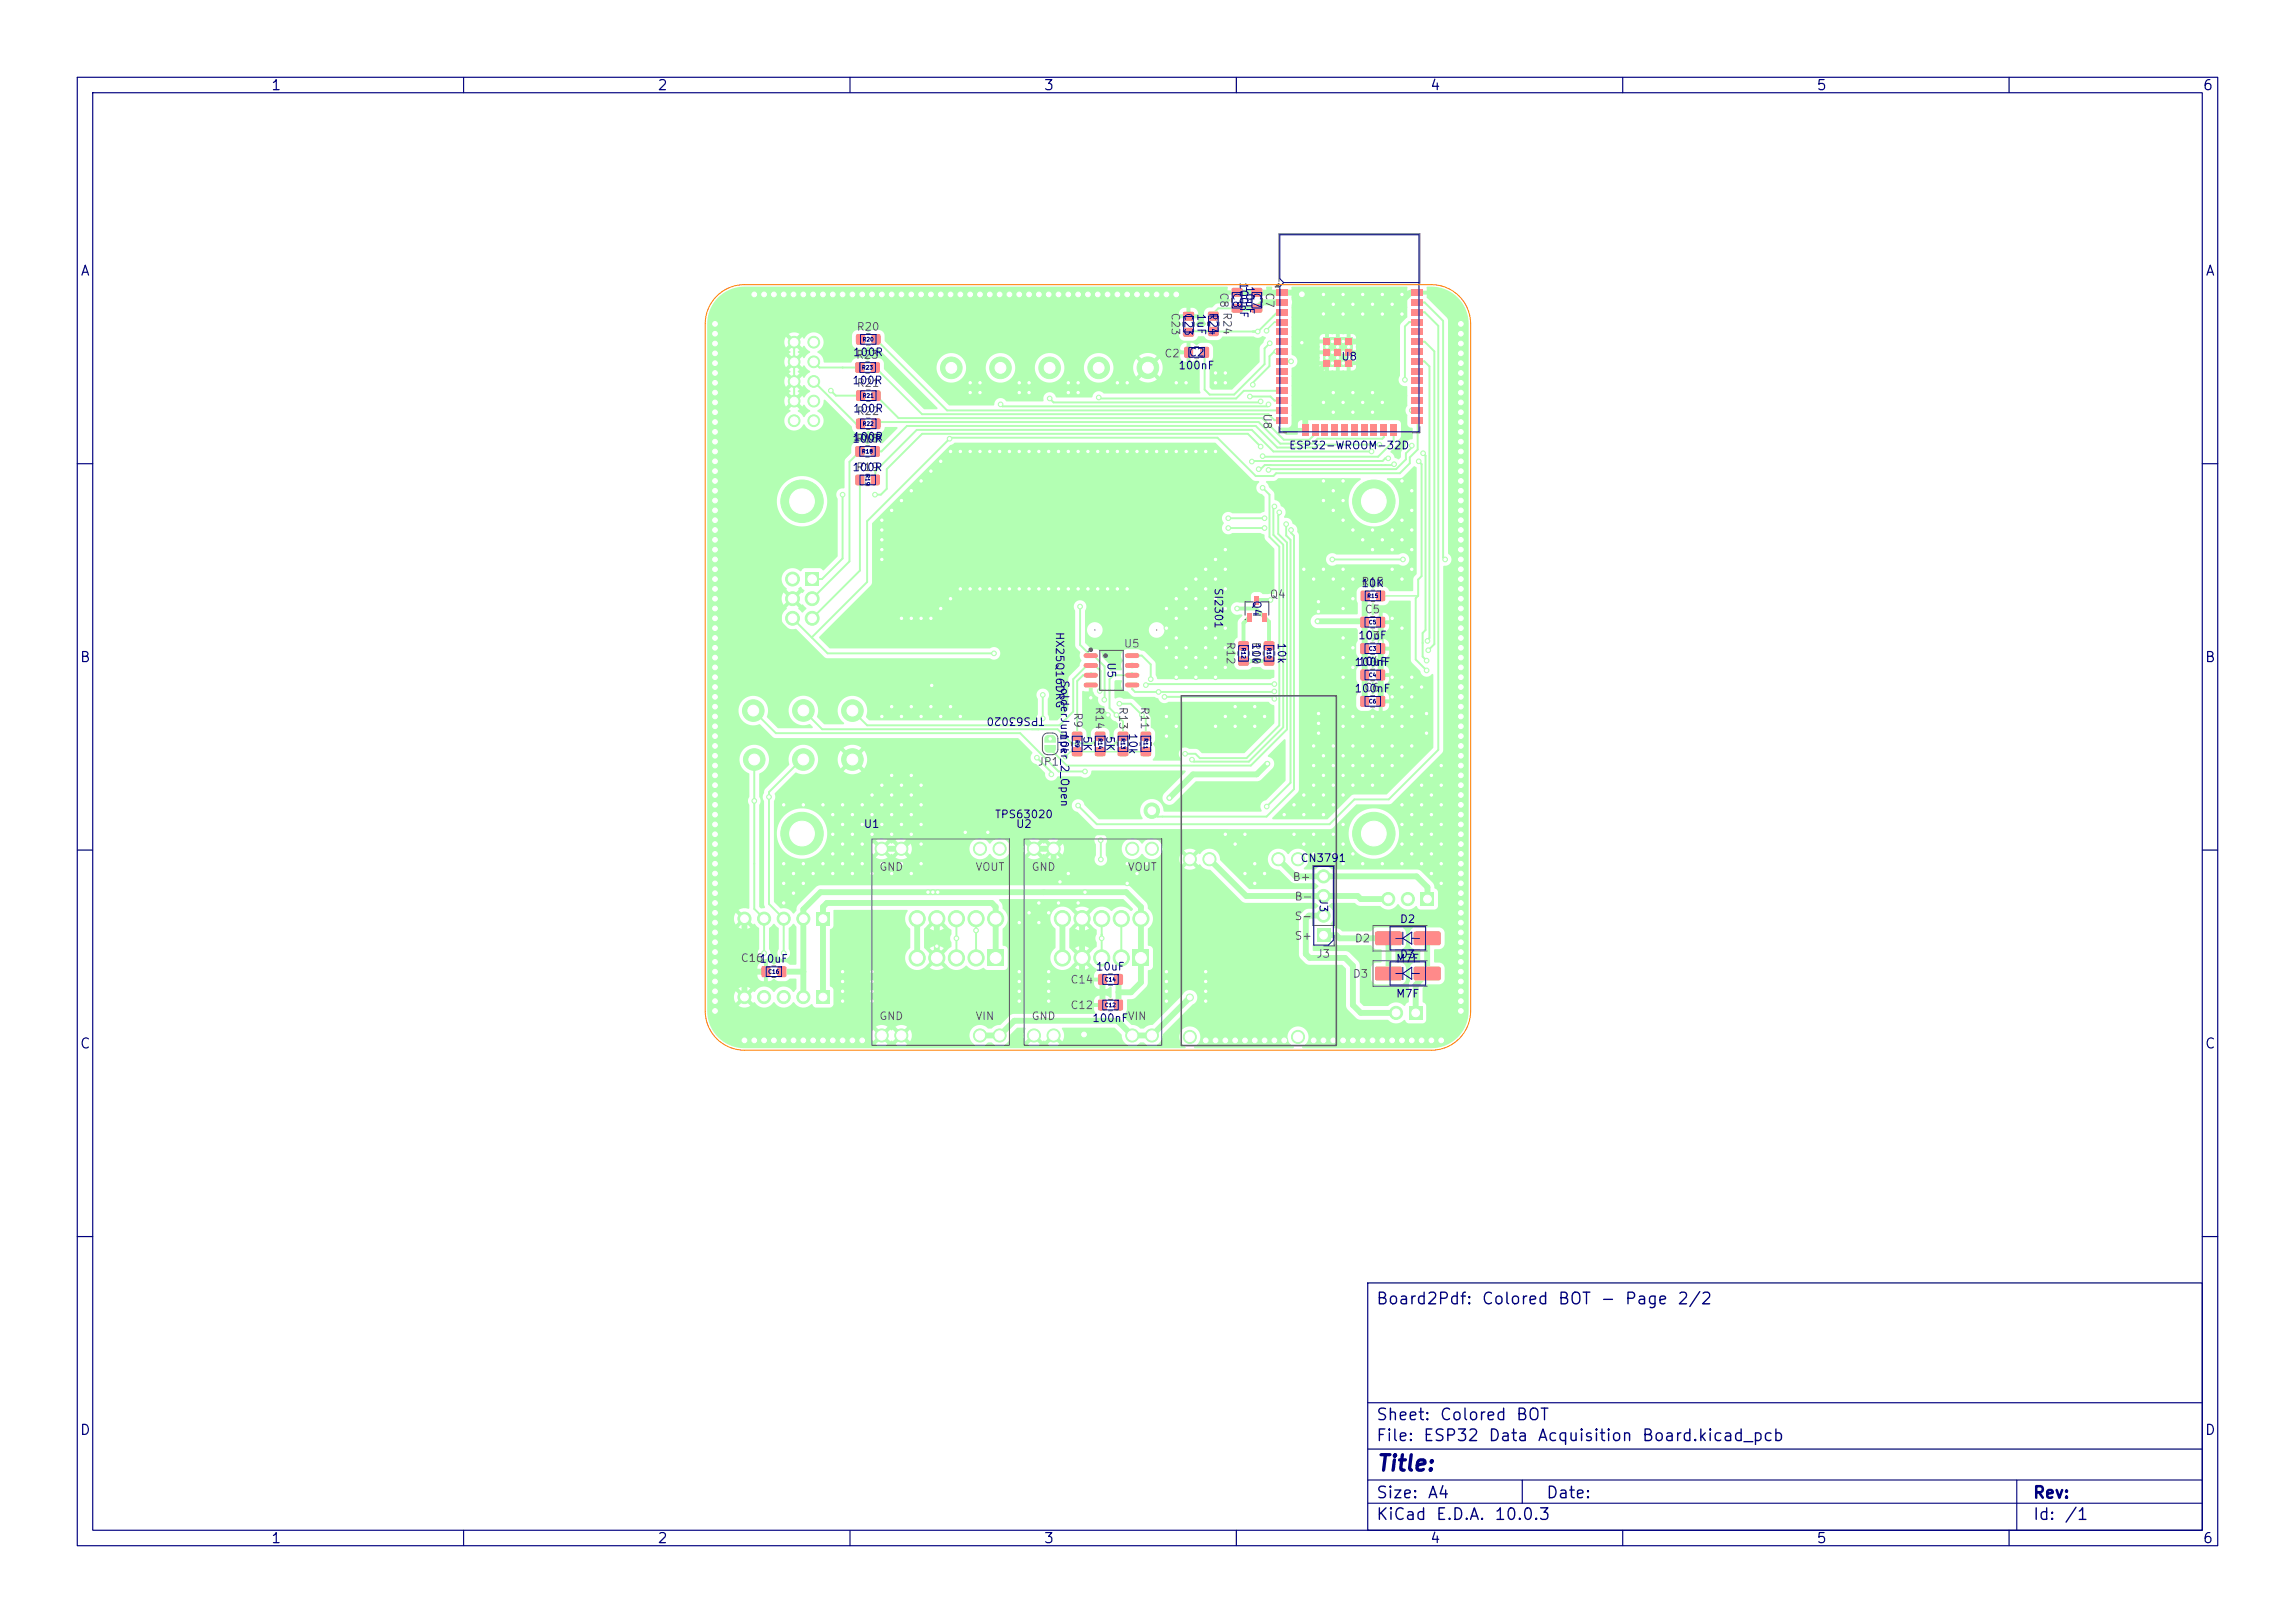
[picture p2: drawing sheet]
<svg xmlns="http://www.w3.org/2000/svg" width="297mm" height="210mm" viewBox="0 0 297 210" stroke-linecap="round" stroke-linejoin="round" font-family="sans-serif">
<defs><g id="words">
<text font-size="2" fill="#000080" x="178" y="190.8">Title:</text>
<g font-size="1.5" fill="#000080">
<text x="178" y="169.2">Board2Pdf:</text>
<text x="191.7" y="169.2">Colored</text>
<text x="201.5" y="169.2">BOT</text>
<text x="207" y="169.2">-</text>
<text x="210.2" y="169.2">Page</text>
<text x="217" y="169.2">2/2</text>
<text x="178" y="184.2">Sheet:</text>
<text x="186.2" y="184.2">Colored</text>
<text x="196.1" y="184.2">BOT</text>
<text x="178" y="186.9">File:</text>
<text x="184.1" y="186.9">ESP32</text>
<text x="192.5" y="186.9">Data</text>
<text x="198.9" y="186.9">Acquisition</text>
<text x="212.4" y="186.9">Board.kicad_pcb</text>
<text x="178" y="197.1">KiCad</text>
<text x="178" y="194.3">Size:</text>
<text x="184.7" y="194.3">A4</text>
<text x="185.7" y="197.1">E.D.A.</text>
<text x="193.3" y="197.1">10.0.3</text>
<text x="200" y="194.3">Date:</text>
<text x="263" y="194.3">Rev:</text>
<text x="263" y="197.1">Id:</text>
<text x="267.1" y="197.1">/1</text>
</g>
<g font-size="1.3" fill="#000080">
<text x="35" y="12">1</text>
<text x="85" y="12">2</text>
<text x="135" y="12">3</text>
<text x="185" y="12">4</text>
<text x="235" y="12">5</text>
<text x="285" y="12">6</text>
<text x="10.3" y="36">A</text>
<text x="285.4" y="36">A</text>
<text x="10.3" y="86">B</text>
<text x="285.3" y="86">B</text>
<text x="10.3" y="136">C</text>
<text x="285.3" y="136">C</text>
<text x="10.3" y="186">D</text>
<text x="285.3" y="186">D</text>
<text x="35" y="200">1</text>
<text x="85" y="200">2</text>
<text x="135" y="200">3</text>
<text x="185" y="200">4</text>
<text x="235" y="200">5</text>
<text x="285" y="200">6</text>
</g>
<g font-size="1" fill="#626262">
<text x="151.4" y="40.4" transform="rotate(90 151.4 40.4)">C23</text>
<text x="157.7" y="37.8" transform="rotate(90 157.7 37.8)">C8</text>
<text x="158.1" y="40.3" transform="rotate(90 158.1 40.3)">R24</text>
<text x="163.6" y="37.8" transform="rotate(90 163.6 37.8)">C7</text>
<text x="110.7" y="46.7">R23</text>
<text x="110.8" y="43">R20</text>
<text x="150.6" y="46.5">C2</text>
<text x="110.8" y="53.9">R22</text>
<text x="110.8" y="50.3">R21</text>
<text x="163.3" y="53.4" transform="rotate(90 163.3 53.4)">U8</text>
<text x="110.7" y="57.5">R18</text>
<text x="110.7" y="61.2">R19</text>
<text x="164.3" y="77.6">Q4</text>
<text x="176.1" y="76">R15</text>
<text x="158.5" y="83" transform="rotate(90 158.5 83)">R12</text>
<text x="161.8" y="83" transform="rotate(90 161.8 83)">R10</text>
<text x="176.5" y="83">C3</text>
<text x="176.5" y="79.6">C5</text>
<text x="145.4" y="84">U5</text>
<text x="176.5" y="89.7">C6</text>
<text x="176.5" y="86.3">C4</text>
<text x="138.8" y="92.1" transform="rotate(90 138.8 92.1)">R9</text>
<text x="141.6" y="91.4" transform="rotate(90 141.6 91.4)">R14</text>
<text x="144.6" y="91.4" transform="rotate(90 144.6 91.4)">R13</text>
<text x="147.4" y="91.4" transform="rotate(90 147.4 91.4)">R11</text>
<text x="134.2" y="99.3">JP1</text>
<text x="113.7" y="112.9">GND</text>
<text x="126.2" y="112.9">VOUT</text>
<text x="133.4" y="112.9">GND</text>
<text x="145.9" y="112.9">VOUT</text>
<text x="167.2" y="114.2">B+</text>
<text x="167.5" y="116.8">B-</text>
<text x="167.5" y="119.3">S-</text>
<text x="95.8" y="124.7">C16</text>
<text x="167.5" y="121.8">S+</text>
<text x="170.3" y="124.2">J3</text>
<text x="175.3" y="122.2">D2</text>
<text x="138.5" y="127.5">C14</text>
<text x="138.5" y="130.8">C12</text>
<text x="175" y="126.7">D3</text>
<text x="113.7" y="132.2">GND</text>
<text x="126.2" y="132.2">VIN</text>
<text x="133.4" y="132.2">GND</text>
<text x="145.9" y="132.2">VIN</text>
</g>
<g font-size="1" fill="#000080">
<text x="153" y="40.4" transform="rotate(90 153 40.4)">C23</text>
<text x="154.7" y="40.5" transform="rotate(90 154.7 40.5)">1uF</text>
<text x="156.2" y="40.3" transform="rotate(90 156.2 40.3)">R24</text>
<text x="159.3" y="37.8" transform="rotate(90 159.3 37.8)">C8</text>
<text x="160.2" y="36.4" transform="rotate(90 160.2 36.4)">100nF</text>
<text x="161" y="36.9" transform="rotate(90 161 36.9)">10uF</text>
<text x="161.9" y="37.8" transform="rotate(90 161.9 37.8)">C7</text>
<text x="110.3" y="46.3">100R</text>
<text x="153.8" y="46.4">C2</text>
<text x="173.5" y="46.9">U8</text>
<text x="110.2" y="50">100R</text>
<text x="110.3" y="53.6">100R</text>
<text x="152.4" y="48">100nF</text>
<text x="110.2" y="57.5">100R</text>
<text x="166.7" y="58.4">ESP32-WROOM-32D</text>
<text x="110.2" y="61.2">100R</text>
<text x="156.9" y="76" transform="rotate(90 156.9 76)">SI2301</text>
<text x="161.9" y="77.6" transform="rotate(90 161.9 77.6)">Q4</text>
<text x="176.1" y="76.2">10K</text>
<text x="136.4" y="81.7" transform="rotate(90 136.4 81.7)">HX25Q16DRG</text>
<text x="161.8" y="83.1" transform="rotate(90 161.8 83.1)">10k</text>
<text x="165.1" y="83.1" transform="rotate(90 165.1 83.1)">10k</text>
<text x="175.7" y="83">10uF</text>
<text x="137" y="88" transform="rotate(90 137 88)">SolderJumper_2_Open</text>
<text x="143.1" y="85.6" transform="rotate(90 143.1 85.6)">U5</text>
<text x="175.2" y="89.8">100nF</text>
<text x="175.2" y="86.4">100nF</text>
<text x="175.7" y="86.4">10uF</text>
<text x="135.3" y="92.6" transform="rotate(-180 135.3 92.6)">TPS63020</text>
<text x="137" y="94.8" transform="rotate(90 137 94.8)">10k</text>
<text x="140" y="95.2" transform="rotate(90 140 95.2)">5K</text>
<text x="142.9" y="95.2" transform="rotate(90 142.9 95.2)">5K</text>
<text x="145.9" y="94.8" transform="rotate(90 145.9 94.8)">10k</text>
<text x="111.7" y="107.4">U1</text>
<text x="128.7" y="106.1">TPS63020</text>
<text x="131.4" y="107.4">U2</text>
<text x="168.2" y="111.8">CN3791</text>
<text x="170.5" y="116.2" transform="rotate(90 170.5 116.2)">J3</text>
<text x="181.1" y="119.7">D2</text>
<text x="98.2" y="124.8">10uF</text>
<text x="141.8" y="125.8">10uF</text>
<text x="180.6" y="124.8">M7F</text>
<text x="181.1" y="124.2">D3</text>
<text x="180.6" y="129.3">M7F</text>
<text x="141.3" y="132.5">100nF</text>
</g>
<g font-size=".5" fill="#000080">
<text x="111.5" y="47.9">R23</text>
<text x="111.6" y="44.3">R20</text>
<text x="111.6" y="51.6">R21</text>
<text x="111.5" y="58.8">R18</text>
<text x="111.6" y="55.2">R22</text>
<text x="111.9" y="61.3" transform="rotate(90 111.9 61.3)">R19</text>
<text x="176.9" y="77.5">R15</text>
<text x="160.5" y="83.8" transform="rotate(90 160.5 83.8)">R12</text>
<text x="163.8" y="83.8" transform="rotate(90 163.8 83.8)">R10</text>
<text x="177.1" y="80.9">C5</text>
<text x="177.1" y="84.3">C3</text>
<text x="177.1" y="87.7">C4</text>
<text x="139" y="95.7" transform="rotate(90 139 95.7)">R9</text>
<text x="142" y="95.5" transform="rotate(90 142 95.5)">R14</text>
<text x="144.9" y="95.5" transform="rotate(90 144.9 95.5)">R13</text>
<text x="147.9" y="95.5" transform="rotate(90 147.9 95.5)">R11</text>
<text x="177.1" y="91.1">C6</text>
<text x="99.4" y="126.1">C16</text>
<text x="142.9" y="127.1">C14</text>
<text x="142.9" y="130.4">C12</text>
</g>
</g></defs>
<g fill="#b3ffb3" stroke="#b3ffb3" stroke-width=".13">
<circle cx="110.3" cy="98.3" r="1.4"/>
<circle cx="141.7" cy="81.5" r=".01"/>
<circle cx="149.7" cy="81.5" r=".01"/>
<circle cx="123.1" cy="47.6" r="1.4"/>
<circle cx="142.2" cy="47.6" r="1.4"/>
</g>
<path d="M183.9 115.5h1.7v1.7h-1.7z" fill="#b3ffb3"/>
<g fill="#b3ffb3" stroke="#b3ffb3" stroke-width=".13">
<circle cx="182.2" cy="116.3" r=".85"/>
<circle cx="179.7" cy="116.3" r=".85"/>
</g>
<path d="M105.7 118h1.7v1.7h-1.7z" fill="#b3ffb3"/>
<g fill="#b3ffb3" stroke="#b3ffb3" stroke-width=".13">
<circle cx="104" cy="118.9" r=".85"/>
<circle cx="101.4" cy="118.9" r=".85"/>
<circle cx="98.9" cy="118.9" r=".85"/>
<circle cx="96.3" cy="118.9" r=".85"/>
<circle cx="104" cy="91.9" r="1.4"/>
<circle cx="148.6" cy="47.6" r="1.4"/>
<circle cx="177.8" cy="64.9" r="1.8"/>
<circle cx="177.8" cy="64.9" r="2.75"/>
</g>
<path d="M104.2 74h1.8v1.8h-1.8z" fill="#b3ffb3"/>
<g fill="#b3ffb3" stroke="#b3ffb3" stroke-width=".13">
<circle cx="102.6" cy="74.9" r=".9"/>
<circle cx="105.1" cy="77.5" r=".9"/>
<circle cx="102.6" cy="77.5" r=".9"/>
<circle cx="105.1" cy="80" r=".9"/>
<circle cx="102.6" cy="80" r=".9"/>
<circle cx="102.8" cy="54.4" r=".76"/>
<circle cx="105.3" cy="54.4" r=".76"/>
<circle cx="102.8" cy="51.9" r=".76"/>
<circle cx="105.3" cy="51.9" r=".76"/>
<circle cx="102.8" cy="49.4" r=".76"/>
<circle cx="105.3" cy="49.4" r=".76"/>
<circle cx="102.8" cy="46.8" r=".76"/>
<circle cx="105.3" cy="46.8" r=".76"/>
<circle cx="102.8" cy="44.3" r=".76"/>
<circle cx="105.3" cy="44.3" r=".76"/>
<circle cx="149.1" cy="104.9" r="1"/>
<circle cx="177.8" cy="107.9" r="1.8"/>
<circle cx="177.8" cy="107.9" r="2.75"/>
<circle cx="97.5" cy="91.9" r="1.4"/>
<circle cx="103.8" cy="64.9" r="1.8"/>
<circle cx="103.8" cy="64.9" r="2.75"/>
<circle cx="154" cy="134.2" r=".85"/>
<circle cx="154" cy="111.2" r=".85"/>
<circle cx="156.5" cy="111.2" r=".85"/>
<circle cx="165.4" cy="111.2" r=".85"/>
<circle cx="168" cy="111.2" r=".85"/>
<circle cx="168" cy="134.2" r=".85"/>
<circle cx="129.5" cy="47.6" r="1.4"/>
</g>
<path d="M182.4 130.2h1.7v1.7h-1.7z" fill="#b3ffb3"/>
<g fill="#b3ffb3" stroke="#b3ffb3" stroke-width=".13">
<circle cx="180.7" cy="131.1" r=".85"/>
<circle cx="147.7" cy="118.9" r="1.05"/>
</g>
<path d="M146.6 122.9h2.1v2.1h-2.1z" fill="#b3ffb3"/>
<g fill="#b3ffb3" stroke="#b3ffb3" stroke-width=".13">
<circle cx="145.1" cy="118.9" r="1.05"/>
<circle cx="145.1" cy="124" r="1.05"/>
<circle cx="142.6" cy="118.9" r="1.05"/>
<circle cx="142.6" cy="124" r="1.05"/>
<circle cx="140" cy="118.9" r="1.05"/>
<circle cx="140" cy="124" r="1.05"/>
<circle cx="137.5" cy="118.9" r="1.05"/>
<circle cx="137.5" cy="124" r="1.05"/>
<circle cx="97.6" cy="98.3" r="1.4"/>
<circle cx="135.8" cy="47.6" r="1.4"/>
</g>
<path d="M105.7 128.2h1.7v1.7h-1.7z" fill="#b3ffb3"/>
<g fill="#b3ffb3" stroke="#b3ffb3" stroke-width=".13">
<circle cx="104" cy="129" r=".85"/>
<circle cx="101.4" cy="129" r=".85"/>
<circle cx="98.9" cy="129" r=".85"/>
<circle cx="96.3" cy="129" r=".85"/>
<circle cx="110.3" cy="91.9" r="1.4"/>
<circle cx="103.8" cy="107.9" r="1.8"/>
<circle cx="103.8" cy="107.9" r="2.75"/>
<circle cx="128.9" cy="118.9" r="1.05"/>
</g>
<path d="M127.8 122.9h2.1v2.1h-2.1z" fill="#b3ffb3"/>
<g fill="#b3ffb3" stroke="#b3ffb3" stroke-width=".13">
<circle cx="126.3" cy="118.9" r="1.05"/>
<circle cx="126.3" cy="124" r="1.05"/>
<circle cx="123.8" cy="118.9" r="1.05"/>
<circle cx="123.8" cy="124" r="1.05"/>
<circle cx="121.2" cy="118.9" r="1.05"/>
<circle cx="121.2" cy="124" r="1.05"/>
<circle cx="118.7" cy="118.9" r="1.05"/>
<circle cx="118.7" cy="124" r="1.05"/>
<circle cx="104" cy="98.3" r="1.4"/>
</g>
<g fill="#b3ffb3">
<path d="M178.1 76.5l.2-.1 .9 .1 .1 .2-.1 1-.2 .1-.9-.1v-.1z"/>
<path d="M176.1 76.5l.2-.1 .9 .1 .1 .2-.1 1-.2 .1-.9-.1v-.1z"/>
</g>
<g fill="#b3ffb3" stroke="#b3ffb3" stroke-width=".13">
<circle cx="133.8" cy="109.8" r=".85"/>
<circle cx="136.3" cy="109.8" r=".85"/>
<circle cx="133.8" cy="134" r=".85"/>
<circle cx="136.3" cy="134" r=".85"/>
<circle cx="146.5" cy="134" r=".85"/>
<circle cx="149.1" cy="134" r=".85"/>
<circle cx="146.5" cy="109.8" r=".85"/>
<circle cx="149.1" cy="109.8" r=".85"/>
</g>
<g fill="#b3ffb3">
<path d="M144.2 126.1l.2-.1 .9 .1v.2v1.1l-.2 .1-.9-.1v-.2z"/>
<path d="M142.2 126.1l.1-.1 .9 .1 .1 .2-.1 1.1-.2 .1-.8-.1-.1-.2z"/>
<path d="M110.8 43.3l.2-.1 .9 .1 .1 .2-.1 1-.2 .1-.9-.1v-.1z"/>
<path d="M112.8 43.3l.2-.1 .9 .1 .1 .2-.1 1-.2 .1-.9-.1v-.1z"/>
<path d="M163.6 85l.2-.1 1.1 .1v.2v.9h-.2h-1.1l-.1-.2z"/>
<path d="M163.6 83l.2-.1 1.1 .1v.2v.9h-.2h-1.1l-.1-.2z"/>
<path d="M144.7 94.7h.2h1.1v.2v.9l-.2 .1-1.1-.1-.1-.2z"/>
<path d="M144.7 96.7h.2h1.1v.2v.9l-.2 .1-1.1-.1-.1-.2z"/>
<path d="M156.4 42.4l.2-.1 1 .1 .1 .1-.1 .9-.1 .1-1.1-.1-.1-.2z"/>
<path d="M156.4 40.4l.2-.1 1 .1 .1 .1-.1 .9-.1 .1-1.1-.1-.1-.2z"/>
<path d="M176.1 83.3l.2-.1 .8 .1 .1 .2-.1 1.1-.2 .1-.8-.1-.1-.2z"/>
<path d="M178.2 83.3l.1-.1 .9 .1 .1 .2-.1 1.1-.2 .1-.8-.1-.1-.2z"/>
<path d="M178.2 90.1l.1-.1 .9 .1 .1 .2-.1 1.1-.2 .1-.8-.1-.1-.2z"/>
<path d="M176.1 90.1l.2-.1 .8 .1 .1 .2-.1 1.1-.2 .1-.8-.1-.1-.2z"/>
<path d="M141.8 94.7h.1h1.1l.1 .2-.1 .9-.2 .1-1-.1-.1-.2z"/>
<path d="M141.8 96.7h.1h1.1l.1 .2-.1 .9-.2 .1-1-.1-.1-.2z"/>
<path d="M112.8 61.5l.1-.1 .9 .1 .1 .2-.1 1-.2 .1-.8-.1-.1-.1z"/>
<path d="M110.8 61.5l.1-.1 .9 .1 .1 .2-.1 1-.2 .1-.8-.1-.1-.1z"/>
</g>
<g fill="#b3ffb3" stroke="#b3ffb3" stroke-width=".13">
<circle cx="114.1" cy="109.8" r=".85"/>
<circle cx="116.6" cy="109.8" r=".85"/>
<circle cx="114.1" cy="134" r=".85"/>
<circle cx="116.6" cy="134" r=".85"/>
<circle cx="126.8" cy="134" r=".85"/>
<circle cx="129.4" cy="134" r=".85"/>
<circle cx="126.8" cy="109.8" r=".85"/>
<circle cx="129.4" cy="109.8" r=".85"/>
</g>
<g fill="#b3ffb3">
<path d="M110.8 50.6l.2-.1 .9 .1 .1 .1-.1 1.1-.2 .1-.9-.1v-.2z"/>
<path d="M112.8 50.6l.2-.1 .9 .1 .1 .1-.1 1.1-.2 .1-.9-.1v-.2z"/>
<path d="M178 125.1h.2h3.1l.1 .2v1.4l-.2 .2-3.1-.1-.2-.2z"/>
<path d="M183 125.1h.2h3.1l.1 .2v1.4l-.2 .2-3.1-.1-.2-.2z"/>
<path d="M161.4 79.3h.6v1.1h-.6z"/>
<path d="M163.3 79.3h.6v1.1h-.6z"/>
<path d="M162.4 77.1h.5v1.1h-.5z"/>
</g>
<path d="M140.5 84.8h1.3M140.5 86.1h1.3M140.5 87.4h1.3M140.5 88.6h1.3M145.9 84.8h1.2M145.9 86.1h1.2M145.9 87.4h1.2M145.9 88.6h1.2" fill="none" stroke="#b3ffb3" stroke-width=".63"/>
<g fill="#b3ffb3">
<path d="M135.2 96.4h1.5l-.1 .7-.1 .2-.3 .1h-.7l-.3-.3z"/>
<path d="M135.3 95.3l.3-.2h.7l.3 .3 .1 .7h-1.5v-.6z"/>
<path d="M165.1 37.4h1.5v.9h-1.5z"/>
<path d="M165.1 38.7h1.5v.9h-1.5z"/>
<path d="M165.1 40h1.5v.9h-1.5z"/>
<path d="M165.1 41.2h1.5v.9h-1.5z"/>
<path d="M165.1 42.5h1.5v.9h-1.5z"/>
<path d="M165.1 43.8h1.5v.9h-1.5z"/>
<path d="M165.1 45h1.5v.9h-1.5z"/>
<path d="M165.1 46.3h1.5v.9h-1.5z"/>
<path d="M165.1 47.6h1.5v.9h-1.5z"/>
<path d="M165.1 48.8h1.5v.9h-1.5z"/>
<path d="M165.1 50.1h1.5v.9h-1.5z"/>
<path d="M165.1 51.4h1.5v.9h-1.5z"/>
<path d="M165.1 52.7h1.5v.9h-1.5z"/>
<path d="M165.1 53.9h1.5v.9h-1.5z"/>
<path d="M168.5 54.9h.9v1.5h-.9z"/>
<path d="M169.7 54.9h.9v1.5h-.9z"/>
<path d="M171 54.9h.9v1.5h-.9z"/>
<path d="M172.3 54.9h.9v1.5h-.9z"/>
<path d="M173.6 54.9h.9v1.5h-.9z"/>
<path d="M174.8 54.9h.9v1.5h-.9z"/>
<path d="M176.1 54.9h.9v1.5h-.9z"/>
<path d="M177.4 54.9h.9v1.5h-.9z"/>
<path d="M178.6 54.9h.9v1.5h-.9z"/>
<path d="M179.9 54.9h.9v1.5h-.9z"/>
<path d="M182.6 53.9h1.5v.9h-1.5z"/>
<path d="M182.6 52.7h1.5v.9h-1.5z"/>
<path d="M182.6 51.4h1.5v.9h-1.5z"/>
<path d="M182.6 50.1h1.5v.9h-1.5z"/>
<path d="M182.6 48.8h1.5v.9h-1.5z"/>
<path d="M182.6 47.6h1.5v.9h-1.5z"/>
<path d="M182.6 46.3h1.5v.9h-1.5z"/>
<path d="M182.6 45h1.5v.9h-1.5z"/>
<path d="M182.6 43.8h1.5v.9h-1.5z"/>
<path d="M182.6 42.5h1.5v.9h-1.5z"/>
<path d="M182.6 41.2h1.5v.9h-1.5z"/>
<path d="M182.6 40h1.5v.9h-1.5z"/>
<path d="M182.6 38.7h1.5v.9h-1.5z"/>
<path d="M182.6 37.4h1.5v.9h-1.5z"/>
<path d="M171.3 46.5h.9v.9h-.9z"/>
</g>
<circle cx="171.7" cy="46.3" r=".38" fill="#b3ffb3" stroke="#b3ffb3" stroke-width=".13"/>
<path d="M171.3 45.1h.9v.9h-.9z" fill="#b3ffb3"/>
<circle cx="171.7" cy="44.9" r=".38" fill="#b3ffb3" stroke="#b3ffb3" stroke-width=".13"/>
<path d="M171.3 43.7h.9v.9h-.9z" fill="#b3ffb3"/>
<g fill="#b3ffb3" stroke="#b3ffb3" stroke-width=".13">
<circle cx="172.4" cy="47" r=".38"/>
<circle cx="172.4" cy="45.6" r=".38"/>
<circle cx="172.4" cy="44.2" r=".38"/>
<circle cx="173.1" cy="46.3" r=".38"/>
<circle cx="173.1" cy="44.9" r=".38"/>
</g>
<g fill="#b3ffb3">
<path d="M172.7 46.5h.9v.9h-.9z"/>
<path d="M172.7 45.1h.9v.9h-.9z"/>
<path d="M171.2 43.7h3.8v3.8h-3.8z"/>
<path d="M172.7 43.7h.9v.9h-.9z"/>
</g>
<g fill="#b3ffb3" stroke="#b3ffb3" stroke-width=".13">
<circle cx="173.8" cy="47" r=".38"/>
<circle cx="173.8" cy="45.6" r=".38"/>
<circle cx="173.8" cy="44.2" r=".38"/>
</g>
<path d="M174.1 46.5h.9v.9h-.9z" fill="#b3ffb3"/>
<circle cx="174.5" cy="46.3" r=".38" fill="#b3ffb3" stroke="#b3ffb3" stroke-width=".13"/>
<path d="M174.1 45.1h.9v.9h-.9z" fill="#b3ffb3"/>
<circle cx="174.5" cy="44.9" r=".38" fill="#b3ffb3" stroke="#b3ffb3" stroke-width=".13"/>
<g fill="#b3ffb3">
<path d="M174.1 43.7h.9v.9h-.9z"/>
<path d="M178 120.6l.2-.1h3.1l.1 .3v1.4l-.2 .1h-3.1l-.2-.2z"/>
<path d="M183 120.6l.2-.1h3.1l.1 .3v1.4l-.2 .1h-3.1l-.2-.2z"/>
<path d="M112.7 57.8l.2-.1 .9 .1 .1 .2-.1 1-.2 .1-.9-.1v-.1z"/>
<path d="M110.7 57.8l.2-.1 .9 .1 .1 .2-.1 1-.2 .1-.9-.1v-.1z"/>
<path d="M147.7 94.7h.1h1.1l.1 .2-.1 .9-.2 .1-1-.1-.1-.2z"/>
<path d="M147.7 96.7h.1h1.1l.1 .2-.1 .9-.2 .1-1-.1-.1-.2z"/>
<path d="M142.2 129.4l.1-.1 .9 .1 .1 .2-.1 1.1-.2 .1-.8-.1-.1-.2z"/>
<path d="M144.2 129.4l.2-.1 .9 .1v.2v1.1l-.2 .1-.9-.1v-.2z"/>
<path d="M162 37.3l.2-.1 1.1 .1 .1 .2-.1 .8-.2 .1-1.1-.1-.1-.1z"/>
<path d="M162 39.4l.2-.1 1.1 .1 .1 .2-.1 .8-.2 .1-1.1-.1-.1-.2z"/>
<path d="M170.4 120.2h1.7v1.7h-1.7z"/>
</g>
<g fill="#b3ffb3" stroke="#b3ffb3" stroke-width=".13">
<circle cx="171.3" cy="118.5" r=".85"/>
<circle cx="171.3" cy="115.9" r=".85"/>
<circle cx="171.3" cy="113.4" r=".85"/>
</g>
<g fill="#b3ffb3">
<path d="M159.4 39.4l.2-.1 1.1 .1 .1 .2-.1 .8-.1 .1-1.2-.1v-.2z"/>
<path d="M159.4 37.3l.2-.1 1.1 .1 .1 .2-.1 .8-.1 .1-1.2-.1v-.1z"/>
<path d="M100.7 125.1l.2-.1 .8 .1 .1 .2-.1 1.1-.2 .1-.8-.1-.1-.2z"/>
<path d="M98.6 125.1l.2-.1 .8 .1 .1 .2-.1 1.1-.1 .1-.9-.1-.1-.2z"/>
<path d="M138.8 94.7h.1h1.1l.1 .2-.1 .9-.2 .1-1-.1-.1-.2z"/>
<path d="M138.8 96.7h.1h1.1l.1 .2-.1 .9-.2 .1-1-.1-.1-.2z"/>
<path d="M178.2 86.7l.1-.1 .9 .1 .1 .2-.1 1.1-.2 .1-.8-.1-.1-.2z"/>
<path d="M176.1 86.7l.2-.1 .8 .1 .1 .2-.1 1.1-.2 .1-.8-.1-.1-.2z"/>
<path d="M153.3 44.9h.2h.8l.1 .2-.1 1.1-.1 .1-.9-.1-.1-.1z"/>
<path d="M155.4 44.9h.2h.8l.1 .2-.1 1.1-.2 .1-.8-.1-.1-.1z"/>
<path d="M110.8 46.9h.1h.9l.1 .2-.1 1.1-.2 .1-.8-.1-.1-.2z"/>
<path d="M112.8 46.9h.1h.9l.1 .2-.1 1.1-.2 .1-.8-.1-.1-.2z"/>
<path d="M110.8 54.2l.2-.1 .9 .1 .1 .2-.1 1.1h-.2h-.9v-.2z"/>
<path d="M112.8 54.2l.2-.1 .9 .1 .1 .2-.1 1.1h-.2h-.9v-.2z"/>
<path d="M176.1 79.9l.2-.1 .8 .1 .1 .1-.1 1.2h-.2h-.8l-.1-.2z"/>
<path d="M178.2 79.9l.1-.1 .9 .1 .1 .1-.1 1.2h-.2h-.8l-.1-.2z"/>
<path d="M153.2 42.5l.1-.1 1.2 .1v.2v.8l-.2 .1-1.1-.1-.1-.2z"/>
<path d="M153.2 40.4l.1-.1 1.2 .1v.2v.8l-.2 .1-1.1-.1-.1-.1z"/>
<path d="M160.3 85l.2-.1 1.1 .1v.2v.9h-.2h-1.1l-.1-.2z"/>
<path d="M160.3 83l.2-.1 1.1 .1v.2v.9h-.2h-1.1l-.1-.2z"/>
</g>
<g fill="#b3ffb3" stroke="#b3ffb3" stroke-width=".13">
<circle cx="152.2" cy="80" r=".3"/>
<circle cx="172.5" cy="108" r=".3"/>
<circle cx="158.6" cy="92.7" r=".3"/>
<circle cx="156" cy="76.2" r=".3"/>
<circle cx="182.7" cy="108" r=".3"/>
<circle cx="189.1" cy="124.5" r=".46"/>
<circle cx="159.8" cy="94" r=".3"/>
<circle cx="156" cy="86.4" r=".3"/>
<circle cx="186.5" cy="99.1" r=".3"/>
<circle cx="135.7" cy="125.7" r=".3"/>
<circle cx="110.3" cy="110.5" r=".3"/>
<circle cx="173.8" cy="102.9" r=".3"/>
<circle cx="153.5" cy="86.4" r=".3"/>
<circle cx="171.3" cy="40.6" r=".3"/>
<circle cx="189.1" cy="77.5" r=".46"/>
<circle cx="182.7" cy="134.6" r=".46"/>
<circle cx="100.2" cy="38.1" r=".46"/>
<circle cx="182.7" cy="92.7" r=".3"/>
<circle cx="160.1" cy="37.8" r=".46"/>
<circle cx="92.5" cy="49.5" r=".46"/>
<circle cx="92.5" cy="59.7" r=".46"/>
<circle cx="158.6" cy="134.6" r=".46"/>
<circle cx="92.5" cy="68.6" r=".46"/>
<circle cx="151" cy="129.5" r=".3"/>
<circle cx="184" cy="134.6" r=".46"/>
<circle cx="101.4" cy="114.3" r=".3"/>
<circle cx="112.9" cy="129.5" r=".3"/>
<circle cx="158.6" cy="73.7" r=".3"/>
<circle cx="177.6" cy="134.6" r=".46"/>
<circle cx="115.4" cy="100.3" r=".3"/>
<circle cx="153.5" cy="83.8" r=".3"/>
<circle cx="184" cy="101.6" r=".3"/>
<circle cx="123" cy="38.1" r=".46"/>
<circle cx="92.5" cy="111.8" r=".46"/>
<circle cx="170" cy="96.5" r=".3"/>
<circle cx="120.5" cy="61" r=".3"/>
<circle cx="189.1" cy="96.5" r=".46"/>
<circle cx="92.5" cy="80" r=".46"/>
<circle cx="158.6" cy="76.2" r=".3"/>
<circle cx="154.8" cy="58.4" r=".3"/>
<circle cx="180.2" cy="80" r=".3"/>
<circle cx="138.3" cy="76.2" r=".3"/>
<circle cx="186.5" cy="106.7" r=".3"/>
<circle cx="119.2" cy="62.2" r=".3"/>
<circle cx="115.4" cy="105.4" r=".3"/>
<circle cx="189.1" cy="100.3" r=".46"/>
<circle cx="175.1" cy="50.8" r=".3"/>
<circle cx="172.5" cy="74.9" r=".3"/>
<circle cx="173.8" cy="82.6" r=".3"/>
<circle cx="175.1" cy="74.9" r=".3"/>
<circle cx="97.6" cy="134.6" r=".46"/>
<circle cx="161.1" cy="134.6" r=".46"/>
<circle cx="189.1" cy="108" r=".46"/>
<circle cx="159.8" cy="109.2" r=".3"/>
<circle cx="184" cy="109.2" r=".3"/>
<circle cx="168.7" cy="102.9" r=".3"/>
<circle cx="185.2" cy="105.4" r=".3"/>
<circle cx="178.7" cy="87.4" r=".3"/>
<circle cx="189.1" cy="43.2" r=".46"/>
<circle cx="111.6" cy="111.8" r=".3"/>
<circle cx="139.5" cy="38.1" r=".46"/>
<circle cx="156" cy="78.7" r=".3"/>
<circle cx="151" cy="78.7" r=".3"/>
<circle cx="117.9" cy="100.3" r=".3"/>
<circle cx="157.3" cy="49.5" r=".3"/>
<circle cx="92.5" cy="62.2" r=".46"/>
<circle cx="126.8" cy="38.1" r=".46"/>
<circle cx="128.1" cy="58.4" r=".3"/>
<circle cx="151" cy="81.3" r=".3"/>
<circle cx="92.5" cy="100.3" r=".46"/>
<circle cx="158.6" cy="71.1" r=".3"/>
<circle cx="180.2" cy="68.6" r=".3"/>
<circle cx="131.9" cy="119.4" r=".3"/>
<circle cx="182.7" cy="105.4" r=".3"/>
<circle cx="164.9" cy="134.6" r=".46"/>
<circle cx="171.3" cy="52.1" r=".3"/>
<circle cx="114.1" cy="101.6" r=".3"/>
<circle cx="144.6" cy="58.4" r=".3"/>
<circle cx="157.3" cy="82.6" r=".3"/>
<circle cx="156" cy="129.5" r=".3"/>
<circle cx="92.5" cy="113" r=".46"/>
<circle cx="148.4" cy="38.1" r=".46"/>
<circle cx="162.4" cy="134.6" r=".46"/>
<circle cx="172.5" cy="101.6" r=".3"/>
<circle cx="178.9" cy="52.1" r=".3"/>
<circle cx="173.8" cy="87.6" r=".3"/>
<circle cx="156" cy="73.7" r=".3"/>
<circle cx="180.2" cy="96.5" r=".3"/>
<circle cx="117.9" cy="80" r=".3"/>
<circle cx="185.2" cy="113" r=".3"/>
<circle cx="181.4" cy="106.7" r=".3"/>
<circle cx="135.7" cy="129.5" r=".3"/>
<circle cx="154.8" cy="87.6" r=".3"/>
<circle cx="116.7" cy="80" r=".3"/>
<circle cx="105.2" cy="134.6" r=".46"/>
<circle cx="182.7" cy="102.9" r=".3"/>
<circle cx="92.5" cy="91.4" r=".46"/>
<circle cx="176.4" cy="94" r=".3"/>
<circle cx="120.5" cy="80" r=".3"/>
<circle cx="151" cy="92.7" r=".3"/>
<circle cx="180.2" cy="134.6" r=".46"/>
<circle cx="185.2" cy="100.3" r=".3"/>
<circle cx="181.4" cy="94" r=".3"/>
<circle cx="148.4" cy="58.4" r=".3"/>
<circle cx="189.1" cy="90.2" r=".46"/>
<circle cx="109" cy="111.8" r=".3"/>
<circle cx="106.5" cy="134.6" r=".46"/>
<circle cx="131.9" cy="125.7" r=".3"/>
<circle cx="145.9" cy="76.2" r=".3"/>
<circle cx="104" cy="104.1" r=".3"/>
<circle cx="153.5" cy="78.7" r=".3"/>
<circle cx="168.7" cy="109.2" r=".3"/>
<circle cx="189.1" cy="48.3" r=".46"/>
<circle cx="181.4" cy="88.9" r=".3"/>
<circle cx="181.4" cy="109.2" r=".3"/>
<circle cx="97.6" cy="38.1" r=".46"/>
<circle cx="168.5" cy="44.3" r=".3"/>
<circle cx="170" cy="108" r=".3"/>
<circle cx="171.3" cy="73.7" r=".3"/>
<circle cx="124.9" cy="107.7" r=".3"/>
<circle cx="130.6" cy="76.2" r=".3"/>
<circle cx="177.6" cy="92.7" r=".3"/>
<circle cx="120.5" cy="91.4" r=".3"/>
<circle cx="92.5" cy="123.2" r=".46"/>
<circle cx="92.5" cy="115.6" r=".46"/>
<circle cx="176.4" cy="40.6" r=".3"/>
<circle cx="114.1" cy="68.6" r=".3"/>
<circle cx="139.5" cy="49.5" r=".3"/>
<circle cx="168.5" cy="38.1" r=".46"/>
<circle cx="145.9" cy="58.4" r=".3"/>
<circle cx="120.6" cy="88.7" r=".3"/>
<circle cx="148.4" cy="111.8" r=".3"/>
<circle cx="92.5" cy="54.6" r=".46"/>
<circle cx="110.3" cy="105.4" r=".3"/>
<circle cx="114.1" cy="106.7" r=".3"/>
<circle cx="92.5" cy="48.3" r=".46"/>
<circle cx="177.6" cy="71.1" r=".3"/>
<circle cx="158.6" cy="108" r=".3"/>
<circle cx="115.4" cy="113" r=".3"/>
<circle cx="170" cy="110.5" r=".3"/>
<circle cx="189.1" cy="118.1" r=".46"/>
<circle cx="129.4" cy="58.4" r=".3"/>
<circle cx="120.5" cy="38.1" r=".46"/>
<circle cx="101.4" cy="116.8" r=".3"/>
<circle cx="92.5" cy="83.8" r=".46"/>
<circle cx="180.2" cy="87.6" r=".3"/>
<circle cx="131.9" cy="58.4" r=".3"/>
<circle cx="178.7" cy="90.8" r=".3"/>
<circle cx="137" cy="58.4" r=".3"/>
<circle cx="111.6" cy="134.6" r=".46"/>
<circle cx="137.2" cy="114.1" r=".3"/>
<circle cx="166.2" cy="105.4" r=".3"/>
<circle cx="139.5" cy="116.8" r=".3"/>
<circle cx="173.8" cy="91.4" r=".3"/>
<circle cx="152.2" cy="82.6" r=".3"/>
<circle cx="189.1" cy="55.9" r=".46"/>
<circle cx="92.5" cy="92.7" r=".46"/>
<circle cx="189.1" cy="59.7" r=".46"/>
<circle cx="135.7" cy="128.3" r=".3"/>
<circle cx="152.2" cy="87.6" r=".3"/>
<circle cx="134.4" cy="38.1" r=".46"/>
<circle cx="170.6" cy="92.3" r=".3"/>
<circle cx="181.4" cy="104.1" r=".3"/>
<circle cx="189.1" cy="105.4" r=".46"/>
<circle cx="156" cy="81.3" r=".3"/>
<circle cx="178.7" cy="80.5" r=".3"/>
<circle cx="105.2" cy="38.1" r=".46"/>
<circle cx="157.3" cy="74.9" r=".3"/>
<circle cx="181.4" cy="111.8" r=".3"/>
<circle cx="129.4" cy="76.2" r=".3"/>
<circle cx="123" cy="91.4" r=".3"/>
<circle cx="181.4" cy="134.6" r=".46"/>
<circle cx="92.5" cy="81.3" r=".46"/>
<circle cx="92.5" cy="53.3" r=".46"/>
<circle cx="177.6" cy="68.6" r=".3"/>
<circle cx="152.2" cy="38.1" r=".46"/>
<circle cx="180.2" cy="39.4" r=".3"/>
<circle cx="115.4" cy="66" r=".3"/>
<circle cx="143.3" cy="76.2" r=".3"/>
<circle cx="147.1" cy="113" r=".3"/>
<circle cx="107.8" cy="110.5" r=".3"/>
<circle cx="119.2" cy="109.2" r=".3"/>
<circle cx="189.1" cy="86.4" r=".46"/>
<circle cx="163.7" cy="134.6" r=".46"/>
<circle cx="140.3" cy="133.9" r=".46"/>
<circle cx="189.1" cy="82.6" r=".46"/>
<circle cx="175.1" cy="134.6" r=".46"/>
<circle cx="171.3" cy="102.9" r=".3"/>
<circle cx="173.8" cy="94" r=".3"/>
<circle cx="189.1" cy="114.3" r=".46"/>
<circle cx="147.1" cy="58.4" r=".3"/>
<circle cx="114.1" cy="111.8" r=".3"/>
<circle cx="182.7" cy="73.7" r=".3"/>
<circle cx="163.7" cy="92.7" r=".3"/>
<circle cx="112.9" cy="127" r=".3"/>
<circle cx="111.6" cy="109.2" r=".3"/>
<circle cx="92.5" cy="99.1" r=".46"/>
<circle cx="189.1" cy="127" r=".46"/>
<circle cx="157.3" cy="85.1" r=".3"/>
<circle cx="92.5" cy="74.9" r=".46"/>
<circle cx="173.8" cy="97.8" r=".3"/>
<circle cx="102.7" cy="113" r=".3"/>
<circle cx="133.2" cy="49.5" r=".3"/>
<circle cx="166.2" cy="134.6" r=".46"/>
<circle cx="112.9" cy="102.9" r=".3"/>
<circle cx="92.5" cy="127" r=".46"/>
<circle cx="182.7" cy="63.5" r=".3"/>
<circle cx="170.6" cy="94.9" r=".3"/>
<circle cx="178.9" cy="134.6" r=".46"/>
<circle cx="189.1" cy="58.4" r=".46"/>
<circle cx="175.1" cy="99.1" r=".3"/>
<circle cx="92.5" cy="78.7" r=".46"/>
<circle cx="170.6" cy="79.1" r=".3"/>
<circle cx="116.7" cy="111.8" r=".3"/>
<circle cx="111.6" cy="106.7" r=".3"/>
<circle cx="143.3" cy="38.1" r=".46"/>
<circle cx="92.5" cy="110.5" r=".46"/>
<circle cx="137" cy="116.8" r=".3"/>
<circle cx="189.1" cy="62.2" r=".46"/>
<circle cx="173.8" cy="134.6" r=".46"/>
<circle cx="133.2" cy="76.2" r=".3"/>
<circle cx="177.6" cy="53.3" r=".3"/>
<circle cx="92.5" cy="50.8" r=".46"/>
<circle cx="114.1" cy="38.1" r=".46"/>
<circle cx="158.6" cy="49.5" r=".3"/>
<circle cx="173.8" cy="109.2" r=".3"/>
<circle cx="124.3" cy="58.4" r=".3"/>
<circle cx="172.5" cy="104.1" r=".3"/>
<circle cx="156" cy="125.7" r=".3"/>
<circle cx="112.9" cy="108" r=".3"/>
<circle cx="92.5" cy="69.9" r=".46"/>
<circle cx="173.8" cy="38.1" r=".3"/>
<circle cx="177.6" cy="39.4" r=".3"/>
<circle cx="124.3" cy="38.1" r=".46"/>
<circle cx="92.5" cy="118.1" r=".46"/>
<circle cx="98.9" cy="134.6" r=".46"/>
<circle cx="189.1" cy="123.2" r=".46"/>
<circle cx="149.7" cy="38.1" r=".46"/>
<circle cx="178.9" cy="111.8" r=".3"/>
<circle cx="186.5" cy="111.8" r=".3"/>
<circle cx="189.1" cy="130.8" r=".46"/>
<circle cx="189.1" cy="99.1" r=".46"/>
<circle cx="123" cy="77.5" r=".3"/>
<circle cx="138.3" cy="49.5" r=".3"/>
<circle cx="189.1" cy="102.9" r=".46"/>
<circle cx="189.1" cy="49.5" r=".46"/>
<circle cx="157.3" cy="94" r=".3"/>
<circle cx="175.1" cy="83.8" r=".3"/>
<circle cx="189.1" cy="101.6" r=".46"/>
<circle cx="119.2" cy="80" r=".3"/>
<circle cx="181.4" cy="40.6" r=".3"/>
<circle cx="154.8" cy="85.1" r=".3"/>
<circle cx="175.1" cy="110.5" r=".3"/>
<circle cx="112.9" cy="105.4" r=".3"/>
<circle cx="189.1" cy="57.2" r=".46"/>
<circle cx="117.9" cy="102.9" r=".3"/>
<circle cx="189.1" cy="68.6" r=".46"/>
<circle cx="133.2" cy="118.1" r=".3"/>
<circle cx="142.1" cy="58.4" r=".3"/>
<circle cx="92.5" cy="63.5" r=".46"/>
<circle cx="189.1" cy="78.7" r=".46"/>
<circle cx="92.5" cy="87.6" r=".46"/>
<circle cx="143.3" cy="58.4" r=".3"/>
<circle cx="124.3" cy="92.7" r=".3"/>
<circle cx="152.2" cy="94" r=".3"/>
<circle cx="175.1" cy="86.4" r=".3"/>
<circle cx="189.1" cy="97.8" r=".46"/>
<circle cx="110.3" cy="38.1" r=".46"/>
<circle cx="172.5" cy="99.1" r=".3"/>
<circle cx="117.9" cy="113" r=".3"/>
<circle cx="167.5" cy="104.1" r=".3"/>
<circle cx="182.7" cy="71.1" r=".3"/>
<circle cx="109" cy="128.3" r=".3"/>
<circle cx="182.7" cy="87.6" r=".3"/>
<circle cx="92.5" cy="119.4" r=".46"/>
<circle cx="134.4" cy="119.4" r=".3"/>
<circle cx="182.7" cy="90.2" r=".3"/>
<circle cx="112.9" cy="128.3" r=".3"/>
<circle cx="172.5" cy="50.8" r=".3"/>
<circle cx="116.7" cy="38.1" r=".46"/>
<circle cx="126.8" cy="76.2" r=".3"/>
<circle cx="138.3" cy="50.8" r=".3"/>
<circle cx="176.4" cy="97.8" r=".3"/>
<circle cx="161.1" cy="108" r=".3"/>
<circle cx="162.4" cy="91.4" r=".3"/>
<circle cx="106.5" cy="38.1" r=".46"/>
<circle cx="125.6" cy="49.5" r=".3"/>
<circle cx="130.6" cy="58.4" r=".3"/>
<circle cx="175.1" cy="92.7" r=".3"/>
<circle cx="131.9" cy="49.5" r=".3"/>
<circle cx="123" cy="58.4" r=".3"/>
<circle cx="189.1" cy="67.3" r=".46"/>
<circle cx="189.1" cy="110.5" r=".46"/>
<circle cx="92.5" cy="108" r=".46"/>
<circle cx="109" cy="106.7" r=".3"/>
<circle cx="184" cy="106.7" r=".3"/>
<circle cx="131.9" cy="129.5" r=".3"/>
<circle cx="181.4" cy="38.1" r=".3"/>
<circle cx="131.9" cy="76.2" r=".3"/>
<circle cx="157.3" cy="134.6" r=".46"/>
<circle cx="92.5" cy="52.1" r=".46"/>
<circle cx="133.2" cy="58.4" r=".3"/>
<circle cx="173.8" cy="78.7" r=".3"/>
<circle cx="185.2" cy="102.9" r=".3"/>
<circle cx="177.6" cy="101.6" r=".3"/>
<circle cx="117.9" cy="38.1" r=".46"/>
<circle cx="173.8" cy="64.8" r=".3"/>
<circle cx="121.7" cy="38.1" r=".46"/>
<circle cx="114.1" cy="71.1" r=".3"/>
<circle cx="189.1" cy="94" r=".46"/>
<circle cx="110.3" cy="113" r=".3"/>
<circle cx="102.7" cy="134.6" r=".46"/>
<circle cx="181.4" cy="81.3" r=".3"/>
<circle cx="131.9" cy="38.1" r=".46"/>
<circle cx="189.1" cy="69.9" r=".46"/>
<circle cx="170" cy="134.6" r=".46"/>
<circle cx="189.1" cy="92.7" r=".46"/>
<circle cx="182.7" cy="96.5" r=".3"/>
<circle cx="92.5" cy="95.3" r=".46"/>
<circle cx="112.9" cy="125.7" r=".3"/>
<circle cx="175.1" cy="68.6" r=".3"/>
<circle cx="158.6" cy="78.7" r=".3"/>
<circle cx="92.5" cy="55.9" r=".46"/>
<circle cx="157.3" cy="58.4" r=".3"/>
<circle cx="151" cy="38.1" r=".46"/>
<circle cx="176.4" cy="69.9" r=".3"/>
<circle cx="171.3" cy="97.8" r=".3"/>
<circle cx="92.5" cy="57.2" r=".46"/>
<circle cx="92.5" cy="58.4" r=".46"/>
<circle cx="114.1" cy="104.1" r=".3"/>
<circle cx="154.8" cy="77.5" r=".3"/>
<circle cx="101.4" cy="104.1" r=".3"/>
<circle cx="104" cy="111.8" r=".3"/>
<circle cx="149.7" cy="58.4" r=".3"/>
<circle cx="182.7" cy="110.5" r=".3"/>
<circle cx="158.6" cy="83.8" r=".3"/>
<circle cx="115.4" cy="91.4" r=".3"/>
<circle cx="178.7" cy="83.1" r=".3"/>
<circle cx="121.7" cy="92.7" r=".3"/>
<circle cx="176.4" cy="100.3" r=".3"/>
<circle cx="182.7" cy="66" r=".3"/>
<circle cx="189.1" cy="74.9" r=".46"/>
<circle cx="189.1" cy="44.5" r=".46"/>
<circle cx="116.7" cy="104.1" r=".3"/>
<circle cx="140.8" cy="38.1" r=".46"/>
<circle cx="156" cy="58.4" r=".3"/>
<circle cx="180.2" cy="92.7" r=".3"/>
<circle cx="111.6" cy="38.1" r=".46"/>
<circle cx="172.5" cy="39.4" r=".3"/>
<circle cx="121.2" cy="122.4" r=".3"/>
<circle cx="152.2" cy="85.1" r=".3"/>
<circle cx="92.5" cy="129.5" r=".46"/>
<circle cx="156" cy="134.6" r=".46"/>
<circle cx="139.5" cy="76.2" r=".3"/>
<circle cx="92.5" cy="64.8" r=".46"/>
<circle cx="157.3" cy="77.5" r=".3"/>
<circle cx="138.3" cy="113" r=".3"/>
<circle cx="126.8" cy="50.8" r=".3"/>
<circle cx="159.8" cy="134.6" r=".46"/>
<circle cx="92.5" cy="116.8" r=".46"/>
<circle cx="189.1" cy="72.4" r=".46"/>
<circle cx="152.2" cy="77.5" r=".3"/>
<circle cx="153.5" cy="76.2" r=".3"/>
<circle cx="92.5" cy="90.2" r=".46"/>
<circle cx="162.4" cy="114.3" r=".3"/>
<circle cx="184.6" cy="94.9" r=".3"/>
<circle cx="129.4" cy="38.1" r=".46"/>
<circle cx="109" cy="109.2" r=".3"/>
<circle cx="173.8" cy="67.3" r=".3"/>
<circle cx="147.1" cy="38.1" r=".46"/>
<circle cx="161.1" cy="113" r=".3"/>
<circle cx="92.5" cy="104.1" r=".46"/>
<circle cx="92.5" cy="61" r=".46"/>
<circle cx="153.5" cy="49.5" r=".3"/>
<circle cx="186.5" cy="134.6" r=".46"/>
<circle cx="102.7" cy="115.6" r=".3"/>
<circle cx="141.2" cy="90.3" r=".3"/>
<circle cx="92.5" cy="72.4" r=".46"/>
<circle cx="106.5" cy="104.1" r=".3"/>
<circle cx="171.3" cy="64.8" r=".3"/>
<circle cx="92.5" cy="128.3" r=".46"/>
<circle cx="92.5" cy="66" r=".46"/>
<circle cx="119.2" cy="92.7" r=".3"/>
<circle cx="144.6" cy="49.5" r=".3"/>
<circle cx="92.5" cy="125.7" r=".46"/>
<circle cx="92.5" cy="94" r=".46"/>
<circle cx="115.4" cy="38.1" r=".46"/>
<circle cx="131.9" cy="127" r=".3"/>
<circle cx="181.4" cy="69.9" r=".3"/>
<circle cx="152.2" cy="49.5" r=".3"/>
<circle cx="170" cy="101.6" r=".3"/>
<circle cx="92.5" cy="97.8" r=".46"/>
<circle cx="92.5" cy="120.7" r=".46"/>
<circle cx="131.9" cy="128.3" r=".3"/>
<circle cx="189.1" cy="129.5" r=".46"/>
<circle cx="151" cy="83.8" r=".3"/>
<circle cx="177.6" cy="50.8" r=".3"/>
<circle cx="189.1" cy="116.8" r=".46"/>
<circle cx="92.5" cy="45.7" r=".46"/>
<circle cx="116.7" cy="92.7" r=".3"/>
<circle cx="185.2" cy="108" r=".3"/>
<circle cx="178.9" cy="100.3" r=".3"/>
<circle cx="180.2" cy="71.1" r=".3"/>
<circle cx="98.9" cy="38.1" r=".46"/>
<circle cx="173.8" cy="106.7" r=".3"/>
<circle cx="173.8" cy="52.1" r=".3"/>
<circle cx="172.5" cy="110.5" r=".3"/>
<circle cx="133.2" cy="38.1" r=".46"/>
<circle cx="107.8" cy="105.4" r=".3"/>
<circle cx="92.5" cy="105.4" r=".46"/>
<circle cx="173.8" cy="76.2" r=".3"/>
<circle cx="172.5" cy="63.5" r=".3"/>
<circle cx="92.5" cy="71.1" r=".46"/>
<circle cx="124.3" cy="76.2" r=".3"/>
<circle cx="125.6" cy="38.1" r=".46"/>
<circle cx="171.3" cy="62.2" r=".3"/>
<circle cx="171.3" cy="38.1" r=".3"/>
<circle cx="104" cy="38.1" r=".46"/>
<circle cx="110.3" cy="108" r=".3"/>
<circle cx="189.1" cy="109.2" r=".46"/>
<circle cx="114.1" cy="69.9" r=".3"/>
<circle cx="114.1" cy="67.3" r=".3"/>
<circle cx="92.5" cy="114.3" r=".46"/>
<circle cx="145.9" cy="114.3" r=".3"/>
<circle cx="156" cy="127" r=".3"/>
<circle cx="170" cy="99.1" r=".3"/>
<circle cx="145.9" cy="111.8" r=".3"/>
<circle cx="134.4" cy="76.2" r=".3"/>
<circle cx="168.7" cy="105.4" r=".3"/>
<circle cx="189.1" cy="91.4" r=".46"/>
<circle cx="92.5" cy="88.9" r=".46"/>
<circle cx="134.4" cy="116.8" r=".3"/>
<circle cx="182.7" cy="68.6" r=".3"/>
<circle cx="189.1" cy="106.7" r=".46"/>
<circle cx="154.8" cy="74.9" r=".3"/>
<circle cx="172.5" cy="66" r=".3"/>
<circle cx="186.5" cy="114.3" r=".3"/>
<circle cx="178.9" cy="97.8" r=".3"/>
<circle cx="157.3" cy="80" r=".3"/>
<circle cx="176.4" cy="38.1" r=".3"/>
<circle cx="135.7" cy="76.2" r=".3"/>
<circle cx="189.1" cy="54.6" r=".46"/>
<circle cx="92.5" cy="101.6" r=".46"/>
<circle cx="180.2" cy="90.2" r=".3"/>
<circle cx="173.8" cy="73.7" r=".3"/>
<circle cx="189.1" cy="50.8" r=".46"/>
<circle cx="107.8" cy="38.1" r=".46"/>
<circle cx="119.2" cy="104.1" r=".3"/>
<circle cx="135.7" cy="118.1" r=".3"/>
<circle cx="189.1" cy="47" r=".46"/>
<circle cx="170" cy="104.1" r=".3"/>
<circle cx="109" cy="127" r=".3"/>
<circle cx="189.1" cy="63.5" r=".46"/>
<circle cx="163.7" cy="113" r=".3"/>
<circle cx="173.8" cy="40.6" r=".3"/>
<circle cx="170.6" cy="93.6" r=".3"/>
<circle cx="106.5" cy="111.8" r=".3"/>
<circle cx="157.3" cy="48.3" r=".3"/>
<circle cx="109" cy="38.1" r=".46"/>
<circle cx="101.4" cy="134.6" r=".46"/>
<circle cx="119.2" cy="106.7" r=".3"/>
<circle cx="127.8" cy="107.7" r=".3"/>
<circle cx="189.1" cy="104.1" r=".46"/>
<circle cx="139.5" cy="50.8" r=".3"/>
<circle cx="130.6" cy="38.1" r=".46"/>
<circle cx="144.6" cy="38.1" r=".46"/>
<circle cx="105.2" cy="113" r=".3"/>
<circle cx="139.5" cy="58.4" r=".3"/>
<circle cx="189.1" cy="120.7" r=".46"/>
<circle cx="107.8" cy="108" r=".3"/>
<circle cx="189.1" cy="71.1" r=".46"/>
<circle cx="165.9" cy="37.9" r=".3"/>
<circle cx="142.1" cy="76.2" r=".3"/>
<circle cx="92.5" cy="67.3" r=".46"/>
<circle cx="96.3" cy="134.6" r=".46"/>
<circle cx="117.9" cy="108" r=".3"/>
<circle cx="125.6" cy="58.4" r=".3"/>
<circle cx="173.8" cy="100.3" r=".3"/>
<circle cx="92.5" cy="85.1" r=".46"/>
<circle cx="119.2" cy="38.1" r=".46"/>
<circle cx="178.9" cy="94" r=".3"/>
<circle cx="185.2" cy="110.5" r=".3"/>
<circle cx="92.5" cy="96.5" r=".46"/>
<circle cx="158.6" cy="48.3" r=".3"/>
<circle cx="92.5" cy="121.9" r=".46"/>
<circle cx="181.4" cy="62.2" r=".3"/>
<circle cx="173.8" cy="111.8" r=".3"/>
<circle cx="176.4" cy="134.6" r=".46"/>
<circle cx="116.7" cy="101.6" r=".3"/>
<circle cx="189.1" cy="85.1" r=".46"/>
<circle cx="171.3" cy="134.6" r=".46"/>
<circle cx="189.1" cy="128.3" r=".46"/>
<circle cx="162.4" cy="111.8" r=".3"/>
<circle cx="189.1" cy="115.6" r=".46"/>
<circle cx="157.3" cy="72.4" r=".3"/>
<circle cx="175.1" cy="77.5" r=".3"/>
<circle cx="119.2" cy="111.8" r=".3"/>
<circle cx="170" cy="74.9" r=".3"/>
<circle cx="153.8" cy="45.6" r=".3"/>
<circle cx="125.6" cy="50.8" r=".3"/>
<circle cx="189.1" cy="45.7" r=".46"/>
<circle cx="111.6" cy="104.1" r=".3"/>
<circle cx="92.5" cy="47" r=".46"/>
<circle cx="140.8" cy="58.4" r=".3"/>
<circle cx="116.7" cy="64.8" r=".3"/>
<circle cx="135.7" cy="127" r=".3"/>
<circle cx="189.1" cy="125.7" r=".46"/>
<circle cx="133.2" cy="50.8" r=".3"/>
<circle cx="102.7" cy="38.1" r=".46"/>
<circle cx="145.9" cy="38.1" r=".46"/>
<circle cx="126.8" cy="49.5" r=".3"/>
<circle cx="151" cy="58.4" r=".3"/>
<circle cx="189.1" cy="61" r=".46"/>
<circle cx="175.1" cy="96.5" r=".3"/>
<circle cx="145.9" cy="49.5" r=".3"/>
<circle cx="92.5" cy="124.5" r=".46"/>
<circle cx="137" cy="76.2" r=".3"/>
<circle cx="117.9" cy="105.4" r=".3"/>
<circle cx="151" cy="128.3" r=".3"/>
<circle cx="92.5" cy="43.2" r=".46"/>
<circle cx="121.7" cy="78.7" r=".3"/>
<circle cx="128.1" cy="76.2" r=".3"/>
<circle cx="177.6" cy="96.5" r=".3"/>
<circle cx="173.8" cy="62.2" r=".3"/>
<circle cx="101.4" cy="38.1" r=".46"/>
<circle cx="178.9" cy="40.6" r=".3"/>
<circle cx="181.4" cy="67.3" r=".3"/>
<circle cx="175.1" cy="39.4" r=".3"/>
<circle cx="151" cy="125.7" r=".3"/>
<circle cx="101.4" cy="111.8" r=".3"/>
<circle cx="135.7" cy="58.4" r=".3"/>
<circle cx="171.3" cy="109.2" r=".3"/>
<circle cx="178.9" cy="38.1" r=".3"/>
<circle cx="126.8" cy="58.4" r=".3"/>
<circle cx="189.1" cy="41.9" r=".46"/>
<circle cx="181.4" cy="97.8" r=".3"/>
<circle cx="109" cy="104.1" r=".3"/>
<circle cx="138.3" cy="58.4" r=".3"/>
<circle cx="125.6" cy="76.2" r=".3"/>
<circle cx="157.3" cy="87.6" r=".3"/>
<circle cx="115.4" cy="102.9" r=".3"/>
<circle cx="189.1" cy="87.6" r=".46"/>
<circle cx="116.7" cy="106.7" r=".3"/>
<circle cx="178.9" cy="69.9" r=".3"/>
<circle cx="114.1" cy="72.4" r=".3"/>
<circle cx="92.5" cy="102.9" r=".46"/>
<circle cx="161.1" cy="92.7" r=".3"/>
<circle cx="171.3" cy="100.3" r=".3"/>
<circle cx="135.7" cy="38.1" r=".46"/>
<circle cx="117.9" cy="91.4" r=".3"/>
<circle cx="189.1" cy="88.9" r=".46"/>
<circle cx="184.6" cy="92.3" r=".3"/>
<circle cx="162.6" cy="37.8" r=".46"/>
<circle cx="180.2" cy="73.7" r=".3"/>
<circle cx="189.1" cy="80" r=".46"/>
<circle cx="158.6" cy="81.3" r=".3"/>
<circle cx="109" cy="125.7" r=".3"/>
<circle cx="107.8" cy="113" r=".3"/>
<circle cx="156" cy="128.3" r=".3"/>
<circle cx="151" cy="95.3" r=".3"/>
<circle cx="185.2" cy="134.6" r=".46"/>
<circle cx="92.5" cy="130.8" r=".46"/>
<circle cx="184" cy="104.1" r=".3"/>
<circle cx="104" cy="134.6" r=".46"/>
<circle cx="114.1" cy="92.7" r=".3"/>
<circle cx="143.4" cy="92.5" r=".3"/>
<circle cx="134.4" cy="58.4" r=".3"/>
<circle cx="189.1" cy="113" r=".46"/>
<circle cx="186.5" cy="109.2" r=".3"/>
<circle cx="177.6" cy="99.1" r=".3"/>
<circle cx="181.4" cy="91.4" r=".3"/>
<circle cx="121.7" cy="59.7" r=".3"/>
<circle cx="138.3" cy="38.1" r=".46"/>
<circle cx="117.9" cy="63.5" r=".3"/>
<circle cx="112.9" cy="38.1" r=".46"/>
<circle cx="189.1" cy="76.2" r=".46"/>
<circle cx="173.8" cy="85.1" r=".3"/>
<circle cx="137" cy="38.1" r=".46"/>
<circle cx="171.3" cy="105.4" r=".3"/>
<circle cx="189.1" cy="119.4" r=".46"/>
<circle cx="172.5" cy="96.5" r=".3"/>
<circle cx="176.4" cy="52.1" r=".3"/>
<circle cx="100.2" cy="134.6" r=".46"/>
<circle cx="153.5" cy="58.4" r=".3"/>
<circle cx="92.5" cy="82.6" r=".46"/>
<circle cx="189.1" cy="73.7" r=".46"/>
<circle cx="175.1" cy="101.6" r=".3"/>
<circle cx="189.1" cy="81.3" r=".46"/>
<circle cx="162.4" cy="94" r=".3"/>
<circle cx="175.1" cy="53.3" r=".3"/>
<circle cx="109" cy="129.5" r=".3"/>
<circle cx="184" cy="111.8" r=".3"/>
<circle cx="186.5" cy="101.6" r=".3"/>
<circle cx="189.1" cy="66" r=".46"/>
<circle cx="151" cy="127" r=".3"/>
<circle cx="170.6" cy="77.9" r=".3"/>
<circle cx="112.9" cy="113" r=".3"/>
<circle cx="92.5" cy="86.4" r=".46"/>
<circle cx="180.2" cy="99.1" r=".3"/>
<circle cx="92.5" cy="76.2" r=".46"/>
<circle cx="159.8" cy="91.4" r=".3"/>
<circle cx="184" cy="88.9" r=".3"/>
<circle cx="92.5" cy="41.9" r=".46"/>
<circle cx="92.5" cy="77.5" r=".46"/>
<circle cx="168.7" cy="73.7" r=".3"/>
<circle cx="189.1" cy="83.8" r=".46"/>
<circle cx="158.6" cy="86.4" r=".3"/>
<circle cx="119.2" cy="101.6" r=".3"/>
<circle cx="167.5" cy="108" r=".3"/>
<circle cx="92.5" cy="109.2" r=".46"/>
<circle cx="189.1" cy="64.8" r=".46"/>
<circle cx="142.1" cy="38.1" r=".46"/>
<circle cx="109" cy="134.6" r=".46"/>
<circle cx="140.8" cy="76.2" r=".3"/>
<circle cx="189.1" cy="121.9" r=".46"/>
<circle cx="186.5" cy="104.1" r=".3"/>
<circle cx="181.4" cy="74.9" r=".3"/>
<circle cx="156" cy="83.8" r=".3"/>
<circle cx="92.5" cy="73.7" r=".46"/>
<circle cx="92.5" cy="106.7" r=".46"/>
<circle cx="128.1" cy="38.1" r=".46"/>
<circle cx="152.2" cy="58.4" r=".3"/>
<circle cx="104" cy="114.3" r=".3"/>
<circle cx="107.8" cy="134.6" r=".46"/>
<circle cx="172.5" cy="53.3" r=".3"/>
<circle cx="131.9" cy="50.8" r=".3"/>
<circle cx="189.1" cy="53.3" r=".46"/>
<circle cx="189.1" cy="52.1" r=".46"/>
<circle cx="189.1" cy="95.3" r=".46"/>
<circle cx="92.5" cy="44.5" r=".46"/>
<circle cx="110.3" cy="134.6" r=".46"/>
<circle cx="115.4" cy="108" r=".3"/>
<circle cx="176.4" cy="111.8" r=".3"/>
<circle cx="144.6" cy="76.2" r=".3"/>
<circle cx="189.1" cy="111.8" r=".46"/>
<circle cx="172.5" cy="134.6" r=".46"/>
<circle cx="135" cy="89.9" r=".3"/>
<circle cx="136.1" cy="100.2" r=".3"/>
<circle cx="162.6" cy="39.9" r=".46"/>
<circle cx="166.3" cy="39.1" r=".3"/>
<circle cx="160.1" cy="39.9" r=".46"/>
<circle cx="137.9" cy="97.9" r=".3"/>
<circle cx="135" cy="93" r=".3"/>
<circle cx="165.4" cy="39.1" r=".3"/>
<circle cx="160.1" cy="78.7" r=".3"/>
<circle cx="134.2" cy="98" r=".3"/>
<circle cx="163.7" cy="67.1" r=".3"/>
<circle cx="139.8" cy="78.5" r=".3"/>
<circle cx="144.9" cy="91.1" r=".3"/>
<circle cx="142.9" cy="90.6" r=".3"/>
<circle cx="159" cy="67.1" r=".3"/>
<circle cx="180.4" cy="60.1" r=".3"/>
<circle cx="147.8" cy="92.5" r=".3"/>
<circle cx="183.2" cy="50.5" r=".3"/>
<circle cx="162.9" cy="60.7" r=".3"/>
<circle cx="164.9" cy="89.5" r=".3"/>
<circle cx="149.9" cy="89.5" r=".3"/>
<circle cx="142.3" cy="95.3" r=".3"/>
<circle cx="184.8" cy="84.1" r=".3"/>
<circle cx="151.3" cy="103.3" r=".3"/>
<circle cx="120.1" cy="115.4" r=".3"/>
<circle cx="121.4" cy="115.4" r=".3"/>
<circle cx="164" cy="98.8" r=".3"/>
<circle cx="148.9" cy="87.9" r=".3"/>
<circle cx="140.4" cy="115.4" r=".3"/>
<circle cx="120.7" cy="115.4" r=".3"/>
<circle cx="184.6" cy="85.5" r=".3"/>
<circle cx="146.5" cy="87.4" r=".3"/>
<circle cx="144.5" cy="92.5" r=".3"/>
<circle cx="183.4" cy="48" r=".3"/>
<circle cx="140.4" cy="99.8" r=".3"/>
<circle cx="150.7" cy="90.2" r=".3"/>
<circle cx="164.9" cy="90.4" r=".3"/>
<circle cx="184.2" cy="58.6" r=".3"/>
<circle cx="143.8" cy="96.6" r=".3"/>
<circle cx="148.3" cy="88.6" r=".3"/>
<circle cx="164.9" cy="88.5" r=".3"/>
<circle cx="142.3" cy="89.4" r=".3"/>
<circle cx="184.7" cy="82.9" r=".3"/>
<circle cx="135.9" cy="95.6" r=".3"/>
<circle cx="128.6" cy="84.5" r=".3"/>
<circle cx="122.9" cy="56.8" r=".3"/>
<circle cx="142.2" cy="51.4" r=".3"/>
<circle cx="163.9" cy="104.4" r=".3"/>
<circle cx="166.4" cy="67.8" r=".3"/>
<circle cx="165.8" cy="42.9" r=".3"/>
<circle cx="164.3" cy="44.4" r=".3"/>
<circle cx="154.3" cy="98.3" r=".3"/>
<circle cx="101.4" cy="123.3" r=".3"/>
<circle cx="164.2" cy="60.8" r=".3"/>
<circle cx="99.5" cy="103.1" r=".3"/>
<circle cx="142.4" cy="108.7" r=".3"/>
<circle cx="182.7" cy="57.7" r=".3"/>
<circle cx="126.3" cy="120.4" r=".3"/>
<circle cx="164.9" cy="65.5" r=".3"/>
<circle cx="142.5" cy="111.2" r=".3"/>
<circle cx="182.7" cy="53.1" r=".3"/>
<circle cx="97.6" cy="103.6" r=".3"/>
<circle cx="162" cy="59.7" r=".3"/>
<circle cx="153.4" cy="97.5" r=".3"/>
<circle cx="142.6" cy="121.4" r=".3"/>
<circle cx="98.9" cy="123.3" r=".3"/>
<circle cx="163.4" cy="63.1" r=".3"/>
<circle cx="123.8" cy="121.4" r=".3"/>
<circle cx="183.2" cy="49.3" r=".3"/>
<circle cx="179.7" cy="59.3" r=".3"/>
<circle cx="139.5" cy="104.2" r=".3"/>
<circle cx="165.9" cy="49.3" r=".3"/>
<circle cx="163.9" cy="42.8" r=".3"/>
<circle cx="159" cy="68.3" r=".3"/>
<circle cx="163.7" cy="68.3" r=".3"/>
<circle cx="154" cy="129.1" r=".46"/>
<circle cx="109" cy="64" r=".3"/>
<circle cx="113.2" cy="64" r=".3"/>
<circle cx="162.8" cy="42.9" r=".3"/>
<circle cx="163.1" cy="57.8" r=".3"/>
<circle cx="111.3" cy="43.9" r=".3"/>
<circle cx="107.5" cy="50.5" r=".3"/>
<circle cx="167.1" cy="68.6" r=".3"/>
<circle cx="129.5" cy="52.3" r=".3"/>
<circle cx="164.2" cy="52.3" r=".3"/>
<circle cx="165.2" cy="45.5" r=".3"/>
<circle cx="162.1" cy="49.8" r=".3"/>
<circle cx="164.4" cy="77.6" r=".3"/>
<circle cx="170.5" cy="80.4" r=".3"/>
<circle cx="167.1" cy="46.8" r=".3"/>
<circle cx="165.9" cy="44.2" r=".3"/>
<circle cx="165.9" cy="48" r=".3"/>
<circle cx="183.6" cy="59.7" r=".3"/>
<circle cx="183.1" cy="51.8" r=".3"/>
<circle cx="184.6" cy="86.7" r=".3"/>
<circle cx="135.8" cy="51.6" r=".3"/>
<circle cx="163.1" cy="51.9" r=".3"/>
<circle cx="163.4" cy="59" r=".3"/>
<circle cx="165.6" cy="66.3" r=".3"/>
<circle cx="172.4" cy="72.4" r=".3"/>
<circle cx="187" cy="72.4" r=".3"/>
<circle cx="181.6" cy="72.4" r=".3"/>
<circle cx="161.6" cy="85.5" r=".3"/>
<circle cx="161.7" cy="51.3" r=".3"/>
<circle cx="181.8" cy="49.1" r=".3"/>
<circle cx="177.5" cy="58.4" r=".3"/>
<circle cx="141.2" cy="87.4" r=".3"/>
<circle cx="146.5" cy="86.1" r=".3"/>
<circle cx="183.4" cy="42.9" r=".3"/>
<circle cx="178.5" cy="57.5" r=".3"/>
</g>
<g fill="none" stroke="#b3ffb3" stroke-width=".25">
<path d="M160.1 39.9h-2.4l-.7 .6v.4M165.4 39.1h.5M165.9 37.9l-.1 .1h-11l-1.1 1.1v1.7M183.3 39.1h1.1l2.4 2.4v30.6l.2 .3M102.8 44.3v7.6l-4.4 4.4v21.6l10.8 10.8h11.4M105.1 51.9l.4 .4M105.3 49.4l5.5 5.4h.6M105.3 46.8l.7 .8h5.3M107.5 50.5l.7 .7h3.2M109.1 47.6h.1M111.3 58.4l-1.4 1.4v12.8l-4.8 4.9M111.4 43.9h-.1"/>
<path d="M113.3 47.6l6 6h44.8l.8 .8h1M113.4 43.9l9.2 9.2h43.3M113.4 54.8l.2-.2h49.3l2.8 2.8h4.2l.6-.6h8.4l.2-.2v-1M113.4 51.2l2.9 2.9h47l2.8 2.8h3.4l.7-.7v-.6M129.5 52.3l.2 .3h34.4l.1-.3M135.8 51.6l.5 .5h26.7l.1-.2M153.7 40.8l.1 .1M161.7 51.3h2.7l.5 .5h1M163.1 59.7h.1M163.1 57.8l-1.6-1.7h-42.2l-4.5 4.6v2.5l-.8 .8h-.8M163.7 59.7h.1M164.3 44.4l-.6 .7v2l-4 4h-3.2l-.6-.7v-4.8"/>
<path d="M165.8 42.9h.1M165.9 49.3h.1M165.9 50.6h-4.9l-1 1h-17.7l-.1-.2M165.9 46.8h1.2M165.9 45.5h-1l-.6 .6v1.3l-2.2 2.1v.3M165.9 40.4h-.6l-2.5 2.5h-9.1M177.5 58.4h-12.7l-2.8-2.8h-43.4l-5.3 5.4v1.1M178.5 57.5h-7.9l-.3 .4h-5l-2.8-2.8h-45.1l-3.3 3.3h-.8M179.7 59.3h-.4l-.4 .4h-16.8h-.1M180.4 55.6v1.5l-2.1 2h-14.8l-.1-.1M182.7 57.7v.2l-.8 .8v.7l-1.2 1.3h-16.4l-.1 .1M183.2 50.5l.2 .1"/>
<path d="M183.2 49.3h.2M183.4 44.2h1l1.2 1.3v37.8l-.8 .8M183.4 46.8h.9l.7 .6v35.2l-.4 .3M183.4 54.4l.1 .1v3.7l-1.1 1v.7l-1.2 1.3h-16l-.4 .4h-2.3l-4.9-5h-34.6l-10.8 10.8v7.9l-7.2 7.2M183.4 40.4h1l1.7 1.8v54.8l-6.4 6.4h-4.4l-3.2 3.3h-30.2l-2.4-2.5M183.4 41.7h-1l-.6 .5v6.9M183.6 59.7l.4 .4v14.4l-.5 .5v2.1l-.3 .3v7.9l1.4 1.5M184.2 58.6l.3 .4v22.5l-.4 .4v3.1l.5 .5M102.6 77.5l-1.6 1.5v1.5M109 64v8.3l-2.6 2.6h-1.3M111.3 62.1v11.7l-6.2 6.2M139.8 78.5v4.9l1.4 1.4h.3l1.5 1.4-.1 4.4"/>
<path d="M159 67.1h4.7M159 68.3h4.7M163.4 63.1l.9 .9v5.5l1.3 1.2v23.2l-4.3 4.2h-6l-.6-.6h-1.3M163.9 60.2h.1M164.4 60.2h.1M164.9 65.5l-.1 .2v3.5l1.3 1.3v23.6l-4.5 4.5h-7.1l-.2-.3M165.6 66.3v.2l-.2 .2v2.4l1.2 1.1v24.2l-4.7 4.7h-23.8l-2.2-2.2M166.4 67.8v1.5l.6 .6v31.4l-3.1 3.1M167.1 68.6v.3l.4 .4v32.8l-3.6 3.6h-14.1l-.7-.8M172.4 72.4h9.2M178.8 60.2h.1M179.3 60.2h.1"/>
<path d="M180.4 60.1l-.1 .1h-16.6l-.6 .5h-.2M97.5 91.9l2.9 3h31.6l5 4.9h3.4M97.6 98.3v19.3l1.3 1.3v4.4M102.6 80l4.5 4.5h21.5M104 98.3h-.3l-4.2 4.2v14.5l1.9 1.9v4.4M104 91.9l2.4 2.5h30.5l1.8 1.8h2.7l.9-.9M105.1 80h.1M134.2 98l1.9 1.9M135 89.9v3.1M141.2 88.6v1.7l2.2 2.2M141.2 87.4h-1l-.8 .7v7.2M142.3 95.3h.1"/>
<path d="M142.3 89.4l.1-.1v-2.5l-.7-.7h-1l-1.8 1.8v4.2l-1.8 1.8h-24.9l-1.9-2M144.9 91.1h1.4l2 1.9v2.3M146.5 84.8h1.3l1.1 1.2v1.9M146.5 87.4h-2.4l-.5 .5v3.7l1.7 1.8v1.9h-.1l-1.4 1.3M146.5 88.6v.6l.4 .3h18M150.7 90.2h14l.2 .2M164.9 88.5h-16.4l-.2 .1M123.8 118.9v5.1M126.3 118.9v5.1M142.4 108.7l.1 2.5M142.6 118.9v5.1M145.1 118.9v5.1"/>
<path d="M148.5 105.4l.3 .3"/>
</g>
<path d="M160.1 78.7h2.4l1.7 1.8v3M161.7 79.8l-.8 .8v2.9M162.7 77.6h1.7M160.9 85.5h3.3M140 118.1v.8" fill="none" stroke="#b3ffb3" stroke-width=".51"/>
<path d="M153.8 40.9h-.9l-.7 .7v3.2l.8 .8h.8M165.9 41.7h-1l-1 1v.1M183.5 77.1h-4.8M148.3 97.3h-9.8l-.6 .6M148.3 97.3h.1" fill="none" stroke="#b3ffb3" stroke-width=".2"/>
<g fill="none" stroke="#b3ffb3" stroke-width=".76">
<path d="M160.1 37.8l8.2 .1 .2 .2v6.2M166.3 39.1h-2.9l-.8 .8h-2.5M183.4 37.9h-.8l-6.4 6.3h-1.7M171.7 47l-2.8 2.8v5.8M176.7 77.1l-.1 .1v13.6M164 98.8l-1.4 1.4h-8.2l-3.1 3.1M170.5 80.4h6l.1 .1M178.7 80.5v10.3M96.3 118.9v10.1M114.1 109.8h2.5l2.2-2.1h12.9l2.1 2.1h2.5M118.7 118.9v5.1M121.2 118.9v5.1"/>
<path d="M136.3 109.8v3.5l.9 .8M137.5 118.9v5.1M140 118.9v8.4l1.2 1.1h1.5M156.5 111.2l4.8 4.7h14.4l.4 .4h3.6M158.8 107.7h-20.3l-2.2 2.1M165.4 111.2l2.3 2.2h15.6l1.4 1.4v1.5M171.3 118.5h-1.9l-.4 .4v4.5l.5 .6h4.6l1 1v5l1 1.1h4.6M96.3 125.7h2.8M101.2 125.7h2.8M128.9 124v-6.7l-.6-.5h-21.3l-.5 .5v11.7M142.7 126.7v3.3M144.8 128.4h1.6l1.3-1.3v-9.8l-2-1.9h-39.5l-2.2 2.3v11.3"/>
<path d="M144.8 126.7v3.3M154 129.1l-4.9 4.9h-2.6l-1.9-1.9h-13.3l-1.9 1.9h-2.6M171.3 121h1.6l.4 .4h6.4v4.6M184.7 121.4v4.6l-1.5 1.4v3.7"/>
</g>
<g fill="#b3ffb3">
<path d="M139.4 119.2l.3 .3-.6 .6a1.54 1.54 0 0 0 1.8 0l-.6-.6 .4-.3 1.2 1.1v.6a.93 .93 0 0 0 0 1.1v.5l-1.2 1.2-.4-.4 .6-.6a1.54 1.54 0 0 0-1.8 0l.6 .6-.3 .4-1-1.1v-2.4z"/>
<path d="M120.6 119.2l.4 .3-.7 .6a1.54 1.54 0 0 0 1.8 0l-.6-.6 .4-.3 1.2 1.1v.6a.93 .93 0 0 0 0 1.1v.5l-1.2 1.2-.4-.4 .6-.6a1.54 1.54 0 0 0-1.8 0l.7 .6-.4 .4-1-1.1v-2.4z"/>
<path d="M163.9 62.3l1.1-.1 .5-.3h10.5l.1 .1a3.3 3.3 0 0 0-.8 5 3.3 3.3 0 0 0 5-.1 3.3 3.3 0 0 0-.8-4.9l.1-.1 1.7-.1 1.7-1.5h.1l.2 .2v11.8h-.9a.84 .84 0 0 0-1.4-.5h-8a.83 .83 0 0 0-1.2 0 .83 .83 0 0 0 0 1.2 .83 .83 0 0 0 1.2 0h8a.84 .84 0 0 0 .9 .1 .84 .84 0 0 0 .5-.8h.9v2l-.4 .5v1.6l-.1 .1h-3a.82 .82 0 0 0-.7-.6h-.9l-.6 .3-.4-.3h-.9a.77 .77 0 0 0-.7 .7v1.1l.1 .4v1.4h-5.3a.89 .89 0 0 0-.8 .9 .89 .89 0 0 0 .8 .9h5.2l.1 .3v1.3l-.2 .4v1.2l.2 .5v1.3l-.2 .4v1.2l.2 .5v1.3l-.2 .4v1.3l.3 .4 .3 .2h1l.5-.3 .4 .2 .4 .1v-2.5l-.4 .1-.3 .3-.2-.2v-1.4l.2-.1 .3 .3 .4 .1v-2.5l-.4 .1-.3 .2-.2-.1v-1.4l.2-.1 .3 .3 .4 .1v-2.5l-.4 .1-.3 .2-.2-.1v-1.4l.2-.1 .3 .3 .4 .1v-2.5l-.4 .1-.3 .2h-.2v-1.4l.2-.2 .5 .3h.9a1.15 1.15 0 0 0 .8-.6h2.6l.1 .1v2.2h-2.8a.76 .76 0 0 0-.9-.7v1h.9v-.3h2.8v1h-2.8v-.2h-.9v1l.6-.2 .2-.3 .1-.3h2.8v2.4h-2.8a.76 .76 0 0 0-.9-.7v1h.9v-.3h2.8v1.1h-2.8v-.3h-.9v1l.6-.2 .2-.3 .1-.2h2.8v1.1l1.2 1.2h-4a.76 .76 0 0 0-.9-.7v1h.9v-.3h4a.86 .86 0 0 0 .6 .7 .86 .86 0 0 0 1-.3l.1 .1v.6h-5.7v-.3h-.9v1a.76 .76 0 0 0 .9-.7h5.7v2.3h-5.7l-.1-.2-.2-.3-.6-.2v1h.9v-.3h5.7v1.1h-5.7v-.3h-.9v1a.76 .76 0 0 0 .9-.7h5.7v5.4l-6 6.1h-4.3l-.2 .1-3.3 3.1h-7v-.2l3.3-3.3 .1-.3v-33.1a.83 .83 0 0 1-.2-.8l-.2-.2a.93 .93 0 0 1-.6-.8 .99 .99 0 0 0-.9-.3v-.2a.89 .89 0 0 0-.5-1.4 .98 .98 0 0 0-.8-.7v-1l-.7-.6-.1-.4-.3-.3z"/>
<path d="M144.3 88.1l.1-.1 .8 .1a.95 .95 0 0 0 .8 1.4l.5 .5 .3 .2h2.6a.98 .98 0 0 1 .8 .6 .88 .88 0 0 0 1 0h12.9l.4 .3 .4 .2v2.3l-3.8 3.8h-5.6a1.02 1.02 0 0 0-.7-.5h-.9a.85 .85 0 0 0-1.2 .2 .85 .85 0 0 0 .2 1.2l-.1 .1h-3.6v-.1l.2-.4 .1-.2v-.9l-.3-.6 .3-.4v-.9a.86 .86 0 0 0-.6-.7v-1.3l-.3-.5a.88 .88 0 0 0-.8-.7l-1.2-1.2-1.2-.1a1.06 1.06 0 0 0-1.1 0l-.1-.1z"/>
<path d="M140.1 89.4l.8 .1v-.8l.4-.1 .1 .2v.7h.1a1.03 1.03 0 0 0 .6 .7v.1a.89 .89 0 0 0 .8 1.1l.1 .5 .6 .7a.93 .93 0 0 0 .8 .8l.3 .2v.5a1.1 1.1 0 0 0-.6 .8v.5l-.3 .4h-.2v-1l-.3-.5-.3-.1h-1.1a.75 .75 0 0 0-.7 .7v.6h-.5a.63 .63 0 0 1-.1-.6 1.2 1.2 0 0 0-.6-.8z"/>
<path d="M102.7 78l.4-.4 .6 .7h.2l.5 .5-.5 .4-.1 .1-.5-.5 .1-.2z"/>
<path d="M103.3 76.1l.4-.2 .4 .5-.2 .3h-.2l-.6 .6-.4-.4 .7-.6z"/>
<path d="M103.3 52l.5 .6 .2-.2h.1l.4 .5 .3 .2v.1l-.5 .4-.2 .4h-.1l-.4-.5-.3-.3-.1-.1 .3-.1-.6-.6 .3-.2z"/>
<path d="M102.9 49.8l.3-.1 .1-.2 .5 .6 .2-.3h.1l.4 .5 .3 .3v.1l-.5 .4-.2 .3h-.1l-.2-.2-.5 .6-.1-.2-.3-.2 .6-.6-.3-.2 .3-.2z"/>
<path d="M103.3 46.9l.5 .6 .2-.2h.1l.2 .3 .6 .5-.6 .4-.2 .4h-.1l-.2-.2-.5 .5-.1-.1-.3-.2 .6-.6-.3-.2 .3-.2-.6-.6 .3-.2z"/>
<path d="M103.3 44.4l.5 .6 .2-.2h.1l.2 .3 .6 .4-.6 .5-.2 .3h-.1l-.2-.2-.5 .6-.1-.2-.3-.2 .6-.5-.3-.2 .3-.3-.6-.5 .3-.2z"/>
<path d="M92.9 38.5l.9-.7a4.9 4.9 0 0 1 2.5-.7h62.5l.1 .1v.4h5v-.5h.6l.2 .1-.1 .4h2.5v-.4l.1-.1h14.8l.2 .1-.1 .4h2.5v-.4a4.8 4.8 0 0 1 5.5 4.7v30.4h-2.3l-.1-.3-.3-.4v-30.1l-.1-.3-2.6-2.6-.1-.5h-2.5v3l-.9 1v1.6h-5.7l-.3-.4-.4-.1v.7h-.5v-.7h-.9v.7h-.5v-.7h-.9v.7h-.5v-.7h-.3l-.3 .2-.1 .2v.3h4.7v-.2h5.7v1h-5.7v-.3h-.7v.9h-.5v-.9h-.9v.9h-.5v-.9h-.9v.9h-.5v-.9h-.7v.9h4.7v-.6h5.7v1.4h-5.7v-.3h-.7v.9h-.5v-.9h-.9v.9h-.5v-.9h-.9v.9h-.5v-.9h-.7v.9h4.7v-.6h5.7v1.4h-5.7v-.3h-.7v.7h-.5v-.7h-.9v.7h-.5v-.7h-.9v.7h-.5v-.7h-.7v.5l.4 .2h3.6a.55 .55 0 0 0 .7-.4h5.7v1.1a.85 .85 0 0 0-.1 1 .85 .85 0 0 0 .9 .4l.1 .1v2.4a.98 .98 0 0 0 0 1.3v1.1a.66 .66 0 0 0 .7 .5v1.3l-.2 .1a.82 .82 0 0 0-.7 .9l-.5 .7-.1 .8-.3 .2-.5-.2a1.05 1.05 0 0 0-.6-.7l.1-.1 .8-.9 .2-.6 .3-.4v-1.7l-.1-.3-.3-.1h-11.7v1h-.5v-1h-.3l-.3 .1a.93 .93 0 0 0-.1 .9h1.2v.1l-.1 .1h-.2v.3h-.9v.3l-.2 .1h-1.3l-.8-.8 .1-.2h.9l.3-.1 .1-.3v-6.2v-1l.1-.1a.84 .84 0 0 0 .7-.9 .84 .84 0 0 0-.7-.8l-.1-6.1 .1-.8-.1-.9h-2.5l-.1 .1h-.5l-.1-.1h-5v.4l.3 .3-.3 .4-1.3 .1a.97 .97 0 0 0-.7 .5 .95 .95 0 0 0-1.1 .7h-.8a.79 .79 0 0 0-.9-.7v.9h-.5v-.9h-.3a.76 .76 0 0 0-.7 .9h2.4v-.2h.8v.9l.3 .5-.2 .3h-.9l-.3-.3 .3-.3v-.4h-2.4v.4l.3 .3-.3 .6v1l.1 .3 .5 .3h1.2l.4-.2 .3-.4h.7l.3 .3 .4 .2h1.1l.3-.2 .4-.3h3.9a.93 .93 0 0 0 1.2 0l.4 .1v.1l-.8 1.2v2l-3.6 3.5h-2.5l-.4-.2v-3.4l.3-.3 .2-.4v-1.1l-.2-.4-.4-.2h-.9l-.7 .3-.3-.3h-.4v.9h-.5v-.9a.79 .79 0 0 0-.9 .9h1.4v1.5h-.5v-1h-.9a.79 .79 0 0 0 .9 1h.7l.6-.3 .3 .3 .1 .7h-4.8l-.1-.5-.3-.6-.9 .9-.4-.4 .9-.8-.1-.1a1.9 1.9 0 0 0-2.2 .1l.9 .8-.4 .4-.9-.9-.3 .6-.1 .5h-2.5a1.91 1.91 0 0 0-1.9-1.8 1.91 1.91 0 0 0-1.9 1.8h-2.6v-.3a1.91 1.91 0 0 0-2-1.5 1.91 1.91 0 0 0-1.8 1.8h-2.5v-.3a1.91 1.91 0 0 0-2.1-1.5 1.91 1.91 0 0 0-1.7 1.8h-2.6v-.3a1.91 1.91 0 0 0-3.1-1.1 1.91 1.91 0 0 0 .4 3.2 1.91 1.91 0 0 0 2.7-1.8h2.6v.2a1.91 1.91 0 0 0 2 1.8 1.91 1.91 0 0 0 1.8-2h2.5v.2a1.91 1.91 0 0 0 2.1 1.8 1.91 1.91 0 0 0 1.7-2h2.6v.2a1.91 1.91 0 0 0 2 1.8 1.91 1.91 0 0 0 1.8-2h2.5l.1 .7 .3 .5 .9-.8 .4 .3-.9 .9a1.89 1.89 0 0 0 2.3 0l-.9-.9 .4-.3 .9 .8 .3-.5 .1-.7h4.8v3a.31 .31 0 0 1-.1 .4h-12.3a.88 .88 0 0 0-1-.2 .88 .88 0 0 0-.6 .7h-4.6a.84 .84 0 0 0-1.1-.6 .84 .84 0 0 0-.6 1.1h-.1h-4.7a.87 .87 0 0 0-1-.3 .87 .87 0 0 0-.6 .9l-5.8-.1-8.3-8.2-.1-1.1-.4-.3-1.1-.1-.6 .3-.4-.3h-.9l-.3 .1-.3 .2-.1 .4v1.1l.1 .3 .5 .3h1.1a.36 .36 0 0 1 .4-.3 .36 .36 0 0 1 .3 .3l1 .1 7.6 7.5v.2h-1.8l-5.1-5.1v-.8l-.3-.5-.3-.1-.9-.1-.6 .3-.5-.2-.9-.1a1.19 1.19 0 0 0-.8 .6h-3.4l-.1-.1a1.53 1.53 0 0 0-.8-1.2v-.2a1.28 1.28 0 0 0 .4-2.1 1.28 1.28 0 0 0-2.1 .5h-.1l-.2-.2-.5 .6-.1-.2-.3-.2 .6-.6a1.26 1.26 0 0 0-1.4 0l.5 .6-.2 .2-.1 .2-.6-.6a1.27 1.27 0 0 0 0 1.4l.6-.6 .1 .2 .2 .2-.5 .5 .2 .2-.2 .3 .5 .5-.2 .2-.1 .2-.6-.6a1.26 1.26 0 0 0 0 1.4l.6-.6 .1 .2 .2 .2-.5 .6 .2 .2-.2 .2 .5 .6-.2 .2-.1 .1-.6-.5a1.26 1.26 0 0 0 0 1.4l.6-.6 .1 .2 .2 .1-.5 .6 .2 .2-.2 .2 .5 .6-.2 .2-.1 .2-.6-.6a1.26 1.26 0 0 0 0 1.4l.6-.6 .2 .3 .1 .1-.5 .6 .2 .1v.1a1.29 1.29 0 0 0-.4 2.1 1.29 1.29 0 0 0 2.1-.4h.1a1.29 1.29 0 0 0 2.1 .4 1.29 1.29 0 0 0-.4-2.1v-.1l.2-.1a1.39 1.39 0 0 0 .6-1.2l.2-.1 3.4 3.5a.85 .85 0 0 0 .8 .8h.9l.5-.2 .5 .2h.9a.86 .86 0 0 0 .7-.7l1.5-.1 .2 .2-2 2-.5-.2-1.1 .1a.36 .36 0 0 1-.3 .2 .36 .36 0 0 1-.4-.2l-1.1-.1a.76 .76 0 0 0-.6 .7v.7l-.8 .8-.1 .3v3.4a.9 .9 0 0 0-.9 .5 .9 .9 0 0 0 0 1v.1h-1.3a3.3 3.3 0 0 0-5-2.6 3.3 3.3 0 0 0 0 5.6 3.3 3.3 0 0 0 5-2.7v-.3h1.3v7.3l-1.8 1.8-.5-.3h-1.9l-.2 .1-.4 .3a1.44 1.44 0 0 0-2.2 .2 1.44 1.44 0 0 0 .4 2.1v.1l.6 .6-.4 .4-.6-.6a1.39 1.39 0 0 0 0 1.6l.6-.7 .4 .4-.6 .6v.1a1.94 1.94 0 0 0-.6 1.4 1.52 1.52 0 0 0 1.9 1.3l3.6 3.6 .3 .2h21.1a.83 .83 0 0 0 1.1-.1 .83 .83 0 0 0 0-1.1 .83 .83 0 0 0-1.1-.1h-20.7l-1.4-1.4v-.1l6.8-6.8 .1-.2v-7.7l10-10.1 .7-.3h33.7l4.8 4.8 .3 .1h.5l.1 .2a.85 .85 0 0 0-.4 .9 .85 .85 0 0 0 .7 .7l.4 .3-.1 1.9-.5 .2h-3.6a.86 .86 0 0 0-1.2 .1 .86 .86 0 0 0 .1 1.2 .84 .84 0 0 0-.1 1.2 .84 .84 0 0 0 1.2 .1h3.7l.4 .2 .2 .7 1.1 1.2v5.8h-1.5l-.4-.3h-.7l-.3 .2-.1 .2-.1 1h-1.4a.82 .82 0 0 0-1.1 .8 .82 .82 0 0 0 1.1 .7h.3l.1 .2-.6 .7v1h-9.5v-.2a1.01 1.01 0 0 0-1.1-.7 1.01 1.01 0 0 0-.9 .9h-6v-.2a1.01 1.01 0 0 0-1.7-.4 1.01 1.01 0 0 0 .3 1.7 1.01 1.01 0 0 0 1.4-1.1h6v.2a1.01 1.01 0 0 0 1.1 .9 1.01 1.01 0 0 0 .9-1.1h9.5v1.1l-.3 .2-.2 .4v1l.3 .5-.3 .5v1l.2 .3 .4 .2 1.1 .1 .3-.1 .4-.3h1l.5 .3 1.2 .1 .1 .1v.8l-.5 .3h-14.6l-.2-.6-.1-1.6-1.3-1.4-1-.3h-1.5a.89 .89 0 0 0-.4 1.5 .99 .99 0 0 0-.1 1.2l-1.5 .1-.2-.9-.9-.9a.87 .87 0 0 0-.7-1h-.7l-.8-.9v-4.1a.83 .83 0 0 0-.1-1.1 .83 .83 0 0 0-1.1 0 .83 .83 0 0 0-.1 1.1v4.5l.2 .4 .5 .5a1.06 1.06 0 0 0 .2 1.1l-.3 .7-1.4 1.5-.1 4.1-1.3 1.4h-1l-.1-.1-.1-.4-.1-.3v-1.9a.83 .83 0 0 0-.1-1.2 .83 .83 0 0 0-1.1 0 .83 .83 0 0 0-.1 1.2v1.9l-.1 .3-.1 .4-.1 .1h-21.5l-.4-.4v-.1a1.92 1.92 0 0 0-1-2.5 1.92 1.92 0 0 0-2.5 .8 1.92 1.92 0 0 0 .6 2.6l-.1 .1h-2.4l-1-.9v-.1a1.92 1.92 0 0 0-1.6-2.6 1.92 1.92 0 0 0-2 2.2 1.92 1.92 0 0 0 2.7 1.4l.4 .3-.1 .2h-4.4l-1.5-1.4a1.92 1.92 0 0 0-1.4-2.7 1.92 1.92 0 0 0-2.2 2.1 1.92 1.92 0 0 0 2.7 1.5l1.7 1.7 .3 .1h31.4l1.9 1.9-.2 .4v.4h-21.2l-.1-.5-.3-.6-.8 .9-.4-.4 .9-.8-.1-.1a1.9 1.9 0 0 0-2.2 .1l.8 .8-.3 .4-.9-.9-.1 .1a1.9 1.9 0 0 0 .1 2.2l.9-.8 .3 .3-.8 .9v.1a1.9 1.9 0 0 0 2.3-.1l-.9-.9 .4-.3 .8 .8 .3-.5 .1-.7h21.2a.87 .87 0 0 0 .7 .7l1.1 1.1a.84 .84 0 0 0 .6 1 .84 .84 0 0 0 1.1-.5h3a.89 .89 0 0 0 .9 0 .89 .89 0 0 0 .5-.8h12.1v.2l-2.8 2.8a.89 .89 0 0 0 .1 1.2 .89 .89 0 0 0 1.2 0l2.8-2.8h8l.5-.2 1.6-1.7a.98 .98 0 0 0-.7-1.3v-.2l2.1-2h.2v5.3l-2.5 2.5a.9 .9 0 0 0-.6 1.5h-.1h-12.5l-.1-.1a1.52 1.52 0 0 0-2.1-1.4 1.52 1.52 0 0 0-.6 2.4l-.1 .1h-5.6l-1.8-1.8a.83 .83 0 0 0-.9-.8 .83 .83 0 0 0-.8 .8 .83 .83 0 0 0 .8 .9l2 2 .4 .2h30.2l.4-.2 3-3h4.3l.3-.2 6.5-6.5 .1-.2 .1-23.9 .1-.1a.81 .81 0 0 0 .9-.9h2.3v35.4h-9l-.1-.3a3.3 3.3 0 0 0-3.4-2.8 3.3 3.3 0 0 0-3.1 3.1h-67.4l-.1-.3a3.3 3.3 0 0 0-5.2-2.2 3.3 3.3 0 0 0 .6 5.6 3.3 3.3 0 0 0 4.7-3.1h67.4l.1 1 .5 1h-24.7v-.2a1.41 1.41 0 0 0-1.2-1 1.41 1.41 0 0 0-1.4 .7 1.53 1.53 0 0 0-2.2-.4 1.36 1.36 0 0 0 .5 2.3h-2.8l-.2-.4v-1.5a.83 .83 0 0 0-.1-1.1 .83 .83 0 0 0-1.2 .1 .83 .83 0 0 0 0 1.1v.4h-4.1l-.2-.6-.6 .5-.3-.3 .5-.6a1.35 1.35 0 0 0-1.5 0l.5 .6-.3 .3-.6-.5-.1 .1-.2-.1-.5 .5-.4-.3 .6-.6a1.34 1.34 0 0 0-1.6 0l.6 .6-.4 .3-.5-.5-.3 .6h-1.7a1.41 1.41 0 0 0-1.1-1.2 1.41 1.41 0 0 0-1.5 .7 1.53 1.53 0 0 0-2.2-.4l-.3 .5-.1 .4h-7.5l-.2-.6-.6 .5-.4-.3 .6-.6a1.35 1.35 0 0 0-1.5 0l.5 .6-.3 .3-.6-.5-.1 .1-.2-.1-.5 .5-.4-.3 .6-.6a1.34 1.34 0 0 0-1.6 0l.6 .6-.4 .3-.5-.5h-.1a1.35 1.35 0 0 0 .1 1.5l.5-.6 .4 .4-.6 .5 .1 .1a1.35 1.35 0 0 0 1.5-.1l-.6-.5 .4-.4 .5 .6 .2-.1 .1 .1 .6-.6 .3 .4-.5 .5a1.34 1.34 0 0 0 1.5 0l-.6-.5 .4-.4 .6 .6 .2-.5v-.4h7.5v.2a1.36 1.36 0 0 0 1 1.3 1.36 1.36 0 0 0 1.5-.7h.2a1.36 1.36 0 0 0 1.6 .6 1.36 1.36 0 0 0 .9-1.4h1.7l.1 .4 .2 .5 .5-.6 .4 .4-.6 .5 .1 .1a1.35 1.35 0 0 0 1.5-.1l-.6-.5 .4-.4 .5 .6 .2-.1 .1 .1 .6-.6 .3 .4-.5 .5v.1a1.35 1.35 0 0 0 1.5-.1l-.5-.5 .3-.4 .6 .6 .2-.5v-.4h4.1v1a.82 .82 0 0 0 .4 1.3 .82 .82 0 0 0 1.1-.9l2.9 .1a1.36 1.36 0 0 0 1.5-.7h.2a1.36 1.36 0 0 0 1.6 .6 1.36 1.36 0 0 0 .9-1.4h24.7l.1 .1a3.3 3.3 0 0 0 3.7 1.1 3.3 3.3 0 0 0 2.2-3.2h9v13h-3.1l-.2-.4-.3-.2-.3-.1h-3.2l-.4 .3-.2 .3v1.6l.3 .5a1.19 1.19 0 0 0 1 .1l.1 .1v1.6l-.7 .1a.77 .77 0 0 0-.7 .7l.1 1.6-.2 .5v2.2l-.3 .3-.2 .3a1.7 1.7 0 0 0-1.4-.5l-.8 .5-3.2-.1-.4-.5v-4.7l-.2-.5-1.2-1.1-.3-.2h-4.3l-.1-.2v-.6l.1-.1 .4 .2h1.8l.5-.3 .5 .2h4.3a.84 .84 0 0 0 .6 .5l.7 .1v1.5l-.1 .2h-.7a.76 .76 0 0 0-.6 .7v1.5l.2 .3 .3 .2 3.3 .1 .5-.2 .2-.4v-1.6l-.1-.4-.3-.2-.9-.1v-1.6l.1-.1a.97 .97 0 0 0 1.2-.4v-1.8l-.1-.3-.5-.3h-3.3l-.3 .2-.3 .3h-3.6a1.31 1.31 0 0 0-1.1-.4l-.5-.6a1.39 1.39 0 0 0-.2-2.2l-.1-.1 .5-.4h2.9l.4 .3 .3 .1h2.6a1.39 1.39 0 0 0 2.2-.2h.2a1.41 1.41 0 0 0 2.3 .2l.2 .3 .3 .2h1.8l.3-.2 .2-.3v-1.8l-.2-.3a.43 .43 0 0 1-.3-.6l-.2-.3-1.5-1.5-.5-.2h-11.1a1.45 1.45 0 0 0-2.1 0h-1.4l-.1-.1 .1-.1a1.38 1.38 0 0 0 0-2.2 1.38 1.38 0 0 0-2.1 .4 1.53 1.53 0 0 0-2.1-.4 1.39 1.39 0 0 0-.4 1.6 1.39 1.39 0 0 0 1.4 .9l1.6 1.6 .4 .1h2.6l.4 .3v.1l-.4 .3h-8.5l-3.8-3.7a1.41 1.41 0 0 0-1-1.4 1.41 1.41 0 0 0-1.6 .6l-.2-.1-.6 .6-.3-.4 .5-.5a1.34 1.34 0 0 0-1.5 0l.6 .5-.4 .4-.5-.6-.1 .1a1.35 1.35 0 0 0 .1 1.4l.5-.5 .4 .3-.5 .6a1.35 1.35 0 0 0 1.4 0l-.5-.6 .3-.3 .6 .5 .1-.1a2.07 2.07 0 0 0 1.5 .8l4 4 .3 .2h9.2l.4 .4-.4 .4h-1.1a1.9 1.9 0 0 0-.9 .9l-.1 .3v4.7l.1 .4 .7 .7 .5 .2 4.3 .1 .5 .5v3.6h-19.3a.98 .98 0 0 0-.8-.9 .98 .98 0 0 0-1 .6l-3.9 3.9h-.2a1.37 1.37 0 0 0-.9 .5h-.6a1.54 1.54 0 0 0-1.1-.5l-1.2-1.2 .6-.6v-1.4l.2-.1a1.18 1.18 0 0 0 .9-.2l1.5-1.6 .1-.3 .1-1.7a.58 .58 0 0 0 .6-.4v-2.3a.78 .78 0 0 0-.6-.5l-.1-2.1a1.68 1.68 0 0 0 0-2.7v-.4l-.2-.3-2-2-.5-.2h-39.7l-.5 .2-2.3 2.3-.2 .3-.1 .5-.2 .3h-.2a1.52 1.52 0 0 0-1.6-.7l-.8-.8v-13a.98 .98 0 0 0 0-1l2.8-2.7a1.92 1.92 0 0 0 2.8-1.3 1.92 1.92 0 0 0-2-2.3 1.92 1.92 0 0 0-1.7 2.5l-3.1 3.2-.1 .5a.93 .93 0 0 0 0 1.1v13.3a.32 .32 0 0 1 0 .5l-.4 .1-.3-.3v-13.1a.93 .93 0 0 0 0-1.1v-2.9l.1-.2a1.91 1.91 0 0 0 .8-2.9 1.91 1.91 0 0 0-3.1 .1 1.91 1.91 0 0 0 1 2.9v3a.93 .93 0 0 0 0 1.1v13.3l-.1 .1a1.44 1.44 0 0 0-1.3 .1l.6 .7-.2 .1-.1 .2-.7-.6v.1a1.35 1.35 0 0 0 0 1.4l.7-.6v.2l.3 .2-.6 .6a1.35 1.35 0 0 0 1.5 0l-.6-.6 .1-.1 .2-.3 .7 .6 .2-.1 .5 .6v2.7a.83 .83 0 0 0 .1 1.1 .83 .83 0 0 0 1.2 0 .83 .83 0 0 0 0-1.1v-2.6l.6-.7 .7 .7v2.6a.83 .83 0 0 0 .1 1.1 .83 .83 0 0 0 1.1 0 .83 .83 0 0 0 .1-1.1v-2.6l.5-.6 .1-.1 .4 .5v4.8h-.9l-.5-.3h-.9l-.7 .3-.3-.2-.4-.1v1h-.5v-1a.79 .79 0 0 0-.9 1h1.4v1.5h-.5v-1h-.9a.79 .79 0 0 0 .9 1h.7l.5-.4 .6 .4h.9l.2-.1 .4-.3h.8l.1 .1v1.3l-.3 .3h-.2a1.37 1.37 0 0 0-2.3 0h-.3a1.36 1.36 0 0 0-2.3 0l-.1 .1-.1-.1-.7 .6-.1-.2-.2-.2 .6-.6a1.35 1.35 0 0 0-1.5 0l.6 .6-.3 .2v.2l-.7-.6a1.35 1.35 0 0 0 0 1.5l.7-.7 .1 .3 .2 .1-.6 .6v.1a1.35 1.35 0 0 0 1.5-.1l-.6-.6 .1-.1 .2-.3 .7 .7 .1-.1h.1a1.36 1.36 0 0 0 2.3 0h.3a1.36 1.36 0 0 0 2.3 0h.2a1.41 1.41 0 0 0 2.2 .2l.3 .3 .3 .2h1.9l.2-.2 .2-.2v-1.9l-.2-.3-.3-.3v-7.2l.3-.2 .2-.3v-2.1h9.5l.1 .2a1.67 1.67 0 0 0 .3 2.3v2.5a1.57 1.57 0 0 0-.2 2.3 1.57 1.57 0 0 0 2.4-.1l.6-.7 .4 .4-.7 .6 .1 .1a1.55 1.55 0 0 0 1.7-.1l-.6-.6 .4-.4 .6 .7a1.64 1.64 0 0 0 2.6 0 1.71 1.71 0 0 0 2.2 .3l.5 .3h2.2l.3-.1 .1-.3v-2.3a.78 .78 0 0 0-.6-.5l-.1-2.1a1.68 1.68 0 0 0 0-2.7 1.17 1.17 0 0 0-.4-1l.1-.2h15.9l1.3 1.2v.2l-.2 .2a1.75 1.75 0 0 0-2.6 0 1.59 1.59 0 0 0-2.5 0l-.6 .7-.4-.4 .6-.6-.1-.1a1.55 1.55 0 0 0-1.7 .1l.6 .6-.3 .4-.7-.7a1.58 1.58 0 0 0-2.4-.1 1.58 1.58 0 0 0 .3 2.4v2.5a1.57 1.57 0 0 0-.2 2.3 1.57 1.57 0 0 0 2.3-.1l.7-.7 .3 .4-.6 .6 .1 .1a1.55 1.55 0 0 0 1.7-.1l-.6-.6 .4-.4 .9 .9 .4 .4a1.11 1.11 0 0 0-.4 1h1l.1 .2 .2 .1v1.2h-.5v-1h-.8v.3a.76 .76 0 0 0 .8 .7h.8l.5-.4 .1 .1 .1 1.3-.2 .1-.4-.2-.4-.1v1h-.5v-1h-.1a.79 .79 0 0 0-.7 1h1.3v.2h-.2l-.1 .3h-1v.4l.2 .3-.2 .2h-10.4l-.5 .2-1.2 1.2h-.2a1.37 1.37 0 0 0-1 .5h-.4a1.4 1.4 0 0 0-1.5-.4 1.4 1.4 0 0 0-.9 1.2h-7.5l-.2-.7-.6 .6-.4-.4 .6-.5a1.34 1.34 0 0 0-1.5 0l.5 .5-.3 .4-.6-.6-.1 .1-.2-.1-.5 .6-.4-.4 .6-.5a1.34 1.34 0 0 0-1.6 0l.6 .5-.4 .4-.5-.6-.1 .1a1.35 1.35 0 0 0 .1 1.4l.5-.5 .4 .4-.6 .5h.1a1.35 1.35 0 0 0 1.5 0l-.6-.5 .4-.4 .5 .5 .2-.1 .1 .1 .6-.5 .3 .4-.5 .5a1.34 1.34 0 0 0 1.5 0l-.6-.5 .4-.4 .6 .5 .2-.4v-.4h7.5v.2a1.4 1.4 0 0 0 .9 1.2 1.4 1.4 0 0 0 1.5-.4h.4a1.41 1.41 0 0 0 1.6 .3 1.41 1.41 0 0 0 .9-1.4l.8-.8h1.1a1.63 1.63 0 0 0 0 1.7l.5-.5 .4 .4-.6 .5h.1a1.35 1.35 0 0 0 1.5 0l-.6-.5 .4-.4 .5 .5 .2-.1 .1 .1 .6-.5 .3 .4-.5 .5a1.34 1.34 0 0 0 1.5 0l-.5-.5 .3-.4 .6 .5a1.61 1.61 0 0 0-.1-1.7h.1h6.7l.9 .8a1.42 1.42 0 0 0 .9 1.4 1.42 1.42 0 0 0 1.6-.3h.4a1.41 1.41 0 0 0 1.6 .3 1.41 1.41 0 0 0 .9-1.4l3.9-3.8a.98 .98 0 0 0 .5-1h19.3v1.1l.1 .4 1.4 1.4 .3 .1h3.6a1.46 1.46 0 0 0 2.2 0l.2 .3 .3 .1h1.9l.3-.2 .1-2-.2-.3-.3-.3v-1.8l.5-.4h1.7l.5-.3 .2-.4v-1.4l-.1-.3-.2-.3a1.19 1.19 0 0 0-1-.1l-.1-.2v-1.5l.7-.1 .5-.3 .2-.4v-1.4h3.1l-.1 10.7a4.8 4.8 0 0 1-4.8 4.2h-16.6l-.1-.1 .1-.1a1.36 1.36 0 0 0 .4-2.1 1.36 1.36 0 0 0-2.1 .1 1.36 1.36 0 0 0 .5 2v.2h-.1h-12.7l-.1-.1 .1-.1a1.36 1.36 0 0 0 .4-2.1 1.36 1.36 0 0 0-2.1 .1 1.36 1.36 0 0 0 .5 2v.2h-.1h-57a4.8 4.8 0 0 1-4.8-4.8v-88.9a4.8 4.8 0 0 1 1.4-3.4z"/>
</g>
<g fill="#fff" stroke="#fff" stroke-width=".13">
<circle cx="152.2" cy="80" r=".15"/>
<circle cx="172.5" cy="107.9" r=".15"/>
<circle cx="158.6" cy="92.7" r=".15"/>
<circle cx="156" cy="76.2" r=".15"/>
<circle cx="182.7" cy="107.9" r=".15"/>
<circle cx="189.1" cy="124.5" r=".3"/>
<circle cx="159.8" cy="94" r=".15"/>
<circle cx="156" cy="86.4" r=".15"/>
<circle cx="186.5" cy="99.1" r=".15"/>
<circle cx="135.7" cy="125.7" r=".15"/>
<circle cx="110.3" cy="110.5" r=".15"/>
<circle cx="173.8" cy="102.9" r=".15"/>
<circle cx="153.5" cy="86.4" r=".15"/>
<circle cx="171.3" cy="40.6" r=".15"/>
<circle cx="189.1" cy="77.5" r=".3"/>
<circle cx="182.7" cy="134.6" r=".3"/>
<circle cx="100.2" cy="38.1" r=".3"/>
<circle cx="182.7" cy="92.7" r=".15"/>
<circle cx="160.1" cy="37.8" r=".3"/>
<circle cx="92.5" cy="49.5" r=".3"/>
<circle cx="92.5" cy="59.7" r=".3"/>
<circle cx="158.6" cy="134.6" r=".3"/>
<circle cx="92.5" cy="68.6" r=".3"/>
<circle cx="151" cy="129.5" r=".15"/>
<circle cx="184" cy="134.6" r=".3"/>
<circle cx="101.4" cy="114.3" r=".15"/>
<circle cx="112.9" cy="129.5" r=".15"/>
<circle cx="158.6" cy="73.7" r=".15"/>
<circle cx="177.6" cy="134.6" r=".3"/>
<circle cx="115.4" cy="100.3" r=".15"/>
<circle cx="153.5" cy="83.8" r=".15"/>
<circle cx="184" cy="101.6" r=".15"/>
<circle cx="123" cy="38.1" r=".3"/>
<circle cx="92.5" cy="111.8" r=".3"/>
<circle cx="170" cy="96.5" r=".15"/>
<circle cx="120.5" cy="61" r=".15"/>
<circle cx="189.1" cy="96.5" r=".3"/>
<circle cx="92.5" cy="80" r=".3"/>
<circle cx="158.6" cy="76.2" r=".15"/>
<circle cx="154.8" cy="58.4" r=".15"/>
<circle cx="180.2" cy="80" r=".15"/>
<circle cx="138.3" cy="76.2" r=".15"/>
<circle cx="186.5" cy="106.7" r=".15"/>
<circle cx="119.2" cy="62.2" r=".15"/>
<circle cx="115.4" cy="105.4" r=".15"/>
<circle cx="189.1" cy="100.3" r=".3"/>
<circle cx="175.1" cy="50.8" r=".15"/>
<circle cx="172.5" cy="74.9" r=".15"/>
<circle cx="173.8" cy="82.5" r=".15"/>
<circle cx="175.1" cy="74.9" r=".15"/>
<circle cx="97.6" cy="134.6" r=".3"/>
<circle cx="161.1" cy="134.6" r=".3"/>
<circle cx="189.1" cy="108" r=".3"/>
<circle cx="159.8" cy="109.2" r=".15"/>
<circle cx="184" cy="109.2" r=".15"/>
<circle cx="168.7" cy="102.9" r=".15"/>
<circle cx="185.2" cy="105.4" r=".15"/>
<circle cx="178.7" cy="87.4" r=".15"/>
<circle cx="189.1" cy="43.2" r=".3"/>
<circle cx="111.6" cy="111.8" r=".15"/>
<circle cx="139.5" cy="38.1" r=".3"/>
<circle cx="156" cy="78.7" r=".15"/>
<circle cx="151" cy="78.7" r=".15"/>
<circle cx="117.9" cy="100.3" r=".15"/>
<circle cx="157.3" cy="49.5" r=".15"/>
<circle cx="92.5" cy="62.2" r=".3"/>
<circle cx="126.8" cy="38.1" r=".3"/>
<circle cx="128.1" cy="58.4" r=".15"/>
<circle cx="151" cy="81.3" r=".15"/>
<circle cx="92.5" cy="100.3" r=".3"/>
<circle cx="158.6" cy="71.1" r=".15"/>
<circle cx="180.2" cy="68.6" r=".15"/>
<circle cx="131.9" cy="119.4" r=".15"/>
<circle cx="182.7" cy="105.4" r=".15"/>
<circle cx="164.9" cy="134.6" r=".3"/>
<circle cx="171.3" cy="52.1" r=".15"/>
<circle cx="114.1" cy="101.6" r=".15"/>
<circle cx="144.6" cy="58.4" r=".15"/>
<circle cx="157.3" cy="82.5" r=".15"/>
<circle cx="156" cy="129.5" r=".15"/>
<circle cx="92.5" cy="113" r=".3"/>
<circle cx="148.4" cy="38.1" r=".3"/>
<circle cx="162.4" cy="134.6" r=".3"/>
<circle cx="172.5" cy="101.6" r=".15"/>
<circle cx="178.9" cy="52.1" r=".15"/>
<circle cx="173.8" cy="87.6" r=".15"/>
<circle cx="156" cy="73.7" r=".15"/>
<circle cx="180.2" cy="96.5" r=".15"/>
<circle cx="117.9" cy="80" r=".15"/>
<circle cx="185.2" cy="113" r=".15"/>
<circle cx="181.4" cy="106.7" r=".15"/>
<circle cx="135.7" cy="129.5" r=".15"/>
<circle cx="154.8" cy="87.6" r=".15"/>
<circle cx="116.7" cy="80" r=".15"/>
<circle cx="105.2" cy="134.6" r=".3"/>
<circle cx="182.7" cy="102.9" r=".15"/>
<circle cx="92.5" cy="91.4" r=".3"/>
<circle cx="176.4" cy="94" r=".15"/>
<circle cx="120.5" cy="80" r=".15"/>
<circle cx="151" cy="92.7" r=".15"/>
<circle cx="180.2" cy="134.6" r=".3"/>
<circle cx="185.2" cy="100.3" r=".15"/>
<circle cx="181.4" cy="94" r=".15"/>
<circle cx="148.4" cy="58.4" r=".15"/>
<circle cx="189.1" cy="90.2" r=".3"/>
<circle cx="109" cy="111.8" r=".15"/>
<circle cx="106.5" cy="134.6" r=".3"/>
<circle cx="131.9" cy="125.7" r=".15"/>
<circle cx="145.9" cy="76.2" r=".15"/>
<circle cx="104" cy="104.1" r=".15"/>
<circle cx="153.5" cy="78.7" r=".15"/>
<circle cx="168.7" cy="109.2" r=".15"/>
<circle cx="189.1" cy="48.3" r=".3"/>
<circle cx="181.4" cy="88.9" r=".15"/>
<circle cx="181.4" cy="109.2" r=".15"/>
<circle cx="97.6" cy="38.1" r=".3"/>
<circle cx="168.5" cy="44.3" r=".15"/>
<circle cx="170" cy="107.9" r=".15"/>
<circle cx="171.3" cy="73.7" r=".15"/>
<circle cx="124.9" cy="107.7" r=".15"/>
<circle cx="130.6" cy="76.2" r=".15"/>
<circle cx="177.6" cy="92.7" r=".15"/>
<circle cx="120.5" cy="91.4" r=".15"/>
<circle cx="92.5" cy="123.2" r=".3"/>
<circle cx="92.5" cy="115.6" r=".3"/>
<circle cx="176.4" cy="40.6" r=".15"/>
<circle cx="114.1" cy="68.6" r=".15"/>
<circle cx="139.5" cy="49.5" r=".15"/>
<circle cx="168.5" cy="38.1" r=".3"/>
<circle cx="145.9" cy="58.4" r=".15"/>
<circle cx="120.6" cy="88.7" r=".15"/>
<circle cx="148.4" cy="111.8" r=".15"/>
<circle cx="92.5" cy="54.6" r=".3"/>
<circle cx="110.3" cy="105.4" r=".15"/>
<circle cx="114.1" cy="106.7" r=".15"/>
<circle cx="92.5" cy="48.3" r=".3"/>
<circle cx="177.6" cy="71.1" r=".15"/>
<circle cx="158.6" cy="107.9" r=".15"/>
<circle cx="115.4" cy="113" r=".15"/>
<circle cx="170" cy="110.5" r=".15"/>
<circle cx="189.1" cy="118.1" r=".3"/>
<circle cx="129.4" cy="58.4" r=".15"/>
<circle cx="120.5" cy="38.1" r=".3"/>
<circle cx="101.4" cy="116.8" r=".15"/>
<circle cx="92.5" cy="83.8" r=".3"/>
<circle cx="180.2" cy="87.6" r=".15"/>
<circle cx="131.9" cy="58.4" r=".15"/>
<circle cx="178.7" cy="90.8" r=".15"/>
<circle cx="137" cy="58.4" r=".15"/>
<circle cx="111.6" cy="134.6" r=".3"/>
<circle cx="137.2" cy="114.1" r=".15"/>
<circle cx="166.2" cy="105.4" r=".15"/>
<circle cx="139.5" cy="116.8" r=".15"/>
<circle cx="173.8" cy="91.4" r=".15"/>
<circle cx="152.2" cy="82.5" r=".15"/>
<circle cx="189.1" cy="55.9" r=".3"/>
<circle cx="92.5" cy="92.7" r=".3"/>
<circle cx="189.1" cy="59.7" r=".3"/>
<circle cx="135.7" cy="128.3" r=".15"/>
<circle cx="152.2" cy="87.6" r=".15"/>
<circle cx="134.4" cy="38.1" r=".3"/>
<circle cx="170.6" cy="92.3" r=".15"/>
<circle cx="181.4" cy="104.1" r=".15"/>
<circle cx="189.1" cy="105.4" r=".3"/>
<circle cx="156" cy="81.3" r=".15"/>
<circle cx="178.7" cy="80.5" r=".15"/>
<circle cx="105.2" cy="38.1" r=".3"/>
<circle cx="157.3" cy="74.9" r=".15"/>
<circle cx="181.4" cy="111.8" r=".15"/>
<circle cx="129.4" cy="76.2" r=".15"/>
<circle cx="123" cy="91.4" r=".15"/>
<circle cx="181.4" cy="134.6" r=".3"/>
<circle cx="92.5" cy="81.3" r=".3"/>
<circle cx="92.5" cy="53.3" r=".3"/>
<circle cx="177.6" cy="68.6" r=".15"/>
<circle cx="152.2" cy="38.1" r=".3"/>
<circle cx="180.2" cy="39.4" r=".15"/>
<circle cx="115.4" cy="66" r=".15"/>
<circle cx="143.3" cy="76.2" r=".15"/>
<circle cx="147.1" cy="113" r=".15"/>
<circle cx="107.8" cy="110.5" r=".15"/>
<circle cx="119.2" cy="109.2" r=".15"/>
<circle cx="189.1" cy="86.4" r=".3"/>
<circle cx="163.7" cy="134.6" r=".3"/>
<circle cx="140.3" cy="133.9" r=".3"/>
<circle cx="189.1" cy="82.6" r=".3"/>
<circle cx="175.1" cy="134.6" r=".3"/>
<circle cx="171.3" cy="102.9" r=".15"/>
<circle cx="173.8" cy="94" r=".15"/>
<circle cx="189.1" cy="114.3" r=".3"/>
<circle cx="147.1" cy="58.4" r=".15"/>
<circle cx="114.1" cy="111.8" r=".15"/>
<circle cx="182.7" cy="73.7" r=".15"/>
<circle cx="163.7" cy="92.7" r=".15"/>
<circle cx="112.9" cy="127" r=".15"/>
<circle cx="111.6" cy="109.2" r=".15"/>
<circle cx="92.5" cy="99.1" r=".3"/>
<circle cx="189.1" cy="127" r=".3"/>
<circle cx="157.3" cy="85.1" r=".15"/>
<circle cx="92.5" cy="74.9" r=".3"/>
<circle cx="173.8" cy="97.8" r=".15"/>
<circle cx="102.7" cy="113" r=".15"/>
<circle cx="133.2" cy="49.5" r=".15"/>
<circle cx="166.2" cy="134.6" r=".3"/>
<circle cx="112.9" cy="102.9" r=".15"/>
<circle cx="92.5" cy="127" r=".3"/>
<circle cx="182.7" cy="63.5" r=".15"/>
<circle cx="170.6" cy="94.9" r=".15"/>
<circle cx="178.9" cy="134.6" r=".3"/>
<circle cx="189.1" cy="58.4" r=".3"/>
<circle cx="175.1" cy="99.1" r=".15"/>
<circle cx="92.5" cy="78.7" r=".3"/>
<circle cx="170.6" cy="79.1" r=".15"/>
<circle cx="116.7" cy="111.8" r=".15"/>
<circle cx="111.6" cy="106.7" r=".15"/>
<circle cx="143.3" cy="38.1" r=".3"/>
<circle cx="92.5" cy="110.5" r=".3"/>
<circle cx="137" cy="116.8" r=".15"/>
<circle cx="189.1" cy="62.2" r=".3"/>
<circle cx="173.8" cy="134.6" r=".3"/>
<circle cx="133.2" cy="76.2" r=".15"/>
<circle cx="177.6" cy="53.3" r=".15"/>
<circle cx="92.5" cy="50.8" r=".3"/>
<circle cx="114.1" cy="38.1" r=".3"/>
<circle cx="158.6" cy="49.5" r=".15"/>
<circle cx="173.8" cy="109.2" r=".15"/>
<circle cx="124.3" cy="58.4" r=".15"/>
<circle cx="172.5" cy="104.1" r=".15"/>
<circle cx="156" cy="125.7" r=".15"/>
<circle cx="112.9" cy="107.9" r=".15"/>
<circle cx="92.5" cy="69.9" r=".3"/>
<circle cx="173.8" cy="38.1" r=".15"/>
<circle cx="177.6" cy="39.4" r=".15"/>
<circle cx="124.3" cy="38.1" r=".3"/>
<circle cx="92.5" cy="118.1" r=".3"/>
<circle cx="98.9" cy="134.6" r=".3"/>
<circle cx="189.1" cy="123.2" r=".3"/>
<circle cx="149.7" cy="38.1" r=".3"/>
<circle cx="178.9" cy="111.8" r=".15"/>
<circle cx="186.5" cy="111.8" r=".15"/>
<circle cx="189.1" cy="130.8" r=".3"/>
<circle cx="189.1" cy="99.1" r=".3"/>
<circle cx="123" cy="77.5" r=".15"/>
<circle cx="138.3" cy="49.5" r=".15"/>
<circle cx="189.1" cy="102.9" r=".3"/>
<circle cx="189.1" cy="49.5" r=".3"/>
<circle cx="157.3" cy="94" r=".15"/>
<circle cx="175.1" cy="83.8" r=".15"/>
<circle cx="189.1" cy="101.6" r=".3"/>
<circle cx="119.2" cy="80" r=".15"/>
<circle cx="181.4" cy="40.6" r=".15"/>
<circle cx="154.8" cy="85.1" r=".15"/>
<circle cx="175.1" cy="110.5" r=".15"/>
<circle cx="112.9" cy="105.4" r=".15"/>
<circle cx="189.1" cy="57.2" r=".3"/>
<circle cx="117.9" cy="102.9" r=".15"/>
<circle cx="189.1" cy="68.6" r=".3"/>
<circle cx="133.2" cy="118.1" r=".15"/>
<circle cx="142.1" cy="58.4" r=".15"/>
<circle cx="92.5" cy="63.5" r=".3"/>
<circle cx="189.1" cy="78.7" r=".3"/>
<circle cx="92.5" cy="87.6" r=".3"/>
<circle cx="143.3" cy="58.4" r=".15"/>
<circle cx="124.3" cy="92.7" r=".15"/>
<circle cx="152.2" cy="94" r=".15"/>
<circle cx="175.1" cy="86.4" r=".15"/>
<circle cx="189.1" cy="97.8" r=".3"/>
<circle cx="110.3" cy="38.1" r=".3"/>
<circle cx="172.5" cy="99.1" r=".15"/>
<circle cx="117.9" cy="113" r=".15"/>
<circle cx="167.5" cy="104.1" r=".15"/>
<circle cx="182.7" cy="71.1" r=".15"/>
<circle cx="109" cy="128.3" r=".15"/>
<circle cx="182.7" cy="87.6" r=".15"/>
<circle cx="92.5" cy="119.4" r=".3"/>
<circle cx="134.4" cy="119.4" r=".15"/>
<circle cx="182.7" cy="90.2" r=".15"/>
<circle cx="112.9" cy="128.3" r=".15"/>
<circle cx="172.5" cy="50.8" r=".15"/>
<circle cx="116.7" cy="38.1" r=".3"/>
<circle cx="126.8" cy="76.2" r=".15"/>
<circle cx="138.3" cy="50.8" r=".15"/>
<circle cx="176.4" cy="97.8" r=".15"/>
<circle cx="161.1" cy="107.9" r=".15"/>
<circle cx="162.4" cy="91.4" r=".15"/>
<circle cx="106.5" cy="38.1" r=".3"/>
<circle cx="125.6" cy="49.5" r=".15"/>
<circle cx="130.6" cy="58.4" r=".15"/>
<circle cx="175.1" cy="92.7" r=".15"/>
<circle cx="131.9" cy="49.5" r=".15"/>
<circle cx="123" cy="58.4" r=".15"/>
<circle cx="189.1" cy="67.3" r=".3"/>
<circle cx="189.1" cy="110.5" r=".3"/>
<circle cx="92.5" cy="108" r=".3"/>
<circle cx="109" cy="106.7" r=".15"/>
<circle cx="184" cy="106.7" r=".15"/>
<circle cx="131.9" cy="129.5" r=".15"/>
<circle cx="181.4" cy="38.1" r=".15"/>
<circle cx="131.9" cy="76.2" r=".15"/>
<circle cx="157.3" cy="134.6" r=".3"/>
<circle cx="92.5" cy="52.1" r=".3"/>
<circle cx="133.2" cy="58.4" r=".15"/>
<circle cx="173.8" cy="78.7" r=".15"/>
<circle cx="185.2" cy="102.9" r=".15"/>
<circle cx="177.6" cy="101.6" r=".15"/>
<circle cx="117.9" cy="38.1" r=".3"/>
<circle cx="173.8" cy="64.8" r=".15"/>
<circle cx="121.7" cy="38.1" r=".3"/>
<circle cx="114.1" cy="71.1" r=".15"/>
<circle cx="189.1" cy="94" r=".3"/>
<circle cx="110.3" cy="113" r=".15"/>
<circle cx="102.7" cy="134.6" r=".3"/>
<circle cx="181.4" cy="81.3" r=".15"/>
<circle cx="131.9" cy="38.1" r=".3"/>
<circle cx="189.1" cy="69.9" r=".3"/>
<circle cx="170" cy="134.6" r=".3"/>
<circle cx="189.1" cy="92.7" r=".3"/>
<circle cx="182.7" cy="96.5" r=".15"/>
<circle cx="92.5" cy="95.3" r=".3"/>
<circle cx="112.9" cy="125.7" r=".15"/>
<circle cx="175.1" cy="68.6" r=".15"/>
<circle cx="158.6" cy="78.7" r=".15"/>
<circle cx="92.5" cy="55.9" r=".3"/>
<circle cx="157.3" cy="58.4" r=".15"/>
<circle cx="151" cy="38.1" r=".3"/>
<circle cx="176.4" cy="69.8" r=".15"/>
<circle cx="171.3" cy="97.8" r=".15"/>
<circle cx="92.5" cy="57.2" r=".3"/>
<circle cx="92.5" cy="58.4" r=".3"/>
<circle cx="114.1" cy="104.1" r=".15"/>
<circle cx="154.8" cy="77.5" r=".15"/>
<circle cx="101.4" cy="104.1" r=".15"/>
<circle cx="104" cy="111.8" r=".15"/>
<circle cx="149.7" cy="58.4" r=".15"/>
<circle cx="182.7" cy="110.5" r=".15"/>
<circle cx="158.6" cy="83.8" r=".15"/>
<circle cx="115.4" cy="91.4" r=".15"/>
<circle cx="178.7" cy="83.1" r=".15"/>
<circle cx="121.7" cy="92.7" r=".15"/>
<circle cx="176.4" cy="100.3" r=".15"/>
<circle cx="182.7" cy="66" r=".15"/>
<circle cx="189.1" cy="74.9" r=".3"/>
<circle cx="189.1" cy="44.5" r=".3"/>
<circle cx="116.7" cy="104.1" r=".15"/>
<circle cx="140.8" cy="38.1" r=".3"/>
<circle cx="156" cy="58.4" r=".15"/>
<circle cx="180.2" cy="92.7" r=".15"/>
<circle cx="111.6" cy="38.1" r=".3"/>
<circle cx="172.5" cy="39.4" r=".15"/>
<circle cx="121.2" cy="122.4" r=".15"/>
<circle cx="152.2" cy="85.1" r=".15"/>
<circle cx="92.5" cy="129.5" r=".3"/>
<circle cx="156" cy="134.6" r=".3"/>
<circle cx="139.5" cy="76.2" r=".15"/>
<circle cx="92.5" cy="64.8" r=".3"/>
<circle cx="157.3" cy="77.5" r=".15"/>
<circle cx="138.3" cy="113" r=".15"/>
<circle cx="126.8" cy="50.8" r=".15"/>
<circle cx="159.8" cy="134.6" r=".3"/>
<circle cx="92.5" cy="116.8" r=".3"/>
<circle cx="189.1" cy="72.4" r=".3"/>
<circle cx="152.2" cy="77.5" r=".15"/>
<circle cx="153.5" cy="76.2" r=".15"/>
<circle cx="92.5" cy="90.2" r=".3"/>
<circle cx="162.4" cy="114.3" r=".15"/>
<circle cx="184.6" cy="94.9" r=".15"/>
<circle cx="129.4" cy="38.1" r=".3"/>
<circle cx="109" cy="109.2" r=".15"/>
<circle cx="173.8" cy="67.3" r=".15"/>
<circle cx="147.1" cy="38.1" r=".3"/>
<circle cx="161.1" cy="113" r=".15"/>
<circle cx="92.5" cy="104.1" r=".3"/>
<circle cx="92.5" cy="61" r=".3"/>
<circle cx="153.5" cy="49.5" r=".15"/>
<circle cx="186.5" cy="134.6" r=".3"/>
<circle cx="102.7" cy="115.6" r=".15"/>
<circle cx="141.2" cy="90.3" r=".15"/>
<circle cx="92.5" cy="72.4" r=".3"/>
<circle cx="106.5" cy="104.1" r=".15"/>
<circle cx="171.3" cy="64.8" r=".15"/>
<circle cx="92.5" cy="128.3" r=".3"/>
<circle cx="92.5" cy="66" r=".3"/>
<circle cx="119.2" cy="92.7" r=".15"/>
<circle cx="144.6" cy="49.5" r=".15"/>
<circle cx="92.5" cy="125.7" r=".3"/>
<circle cx="92.5" cy="94" r=".3"/>
<circle cx="115.4" cy="38.1" r=".3"/>
<circle cx="131.9" cy="127" r=".15"/>
<circle cx="181.4" cy="69.8" r=".15"/>
<circle cx="152.2" cy="49.5" r=".15"/>
<circle cx="170" cy="101.6" r=".15"/>
<circle cx="92.5" cy="97.8" r=".3"/>
<circle cx="92.5" cy="120.7" r=".3"/>
<circle cx="131.9" cy="128.3" r=".15"/>
<circle cx="189.1" cy="129.5" r=".3"/>
<circle cx="151" cy="83.8" r=".15"/>
<circle cx="177.6" cy="50.8" r=".15"/>
<circle cx="189.1" cy="116.8" r=".3"/>
<circle cx="92.5" cy="45.7" r=".3"/>
<circle cx="116.7" cy="92.7" r=".15"/>
<circle cx="185.2" cy="107.9" r=".15"/>
<circle cx="178.9" cy="100.3" r=".15"/>
<circle cx="180.2" cy="71.1" r=".15"/>
<circle cx="98.9" cy="38.1" r=".3"/>
<circle cx="173.8" cy="106.7" r=".15"/>
<circle cx="173.8" cy="52.1" r=".15"/>
<circle cx="172.5" cy="110.5" r=".15"/>
<circle cx="133.2" cy="38.1" r=".3"/>
<circle cx="107.8" cy="105.4" r=".15"/>
<circle cx="92.5" cy="105.4" r=".3"/>
<circle cx="173.8" cy="76.2" r=".15"/>
<circle cx="172.5" cy="63.5" r=".15"/>
<circle cx="92.5" cy="71.1" r=".3"/>
<circle cx="124.3" cy="76.2" r=".15"/>
<circle cx="125.6" cy="38.1" r=".3"/>
<circle cx="171.3" cy="62.2" r=".15"/>
<circle cx="171.3" cy="38.1" r=".15"/>
<circle cx="104" cy="38.1" r=".3"/>
<circle cx="110.3" cy="107.9" r=".15"/>
<circle cx="189.1" cy="109.2" r=".3"/>
<circle cx="114.1" cy="69.8" r=".15"/>
<circle cx="114.1" cy="67.3" r=".15"/>
<circle cx="92.5" cy="114.3" r=".3"/>
<circle cx="145.9" cy="114.3" r=".15"/>
<circle cx="156" cy="127" r=".15"/>
<circle cx="170" cy="99.1" r=".15"/>
<circle cx="145.9" cy="111.8" r=".15"/>
<circle cx="134.4" cy="76.2" r=".15"/>
<circle cx="168.7" cy="105.4" r=".15"/>
<circle cx="189.1" cy="91.4" r=".3"/>
<circle cx="92.5" cy="88.9" r=".3"/>
<circle cx="134.4" cy="116.8" r=".15"/>
<circle cx="182.7" cy="68.6" r=".15"/>
<circle cx="189.1" cy="106.7" r=".3"/>
<circle cx="154.8" cy="74.9" r=".15"/>
<circle cx="172.5" cy="66" r=".15"/>
<circle cx="186.5" cy="114.3" r=".15"/>
<circle cx="178.9" cy="97.8" r=".15"/>
<circle cx="157.3" cy="80" r=".15"/>
<circle cx="176.4" cy="38.1" r=".15"/>
<circle cx="135.7" cy="76.2" r=".15"/>
<circle cx="189.1" cy="54.6" r=".3"/>
<circle cx="92.5" cy="101.6" r=".3"/>
<circle cx="180.2" cy="90.2" r=".15"/>
<circle cx="173.8" cy="73.7" r=".15"/>
<circle cx="189.1" cy="50.8" r=".3"/>
<circle cx="107.8" cy="38.1" r=".3"/>
<circle cx="119.2" cy="104.1" r=".15"/>
<circle cx="135.7" cy="118.1" r=".15"/>
<circle cx="189.1" cy="47" r=".3"/>
<circle cx="170" cy="104.1" r=".15"/>
<circle cx="109" cy="127" r=".15"/>
<circle cx="189.1" cy="63.5" r=".3"/>
<circle cx="163.7" cy="113" r=".15"/>
<circle cx="173.8" cy="40.6" r=".15"/>
<circle cx="170.6" cy="93.6" r=".15"/>
<circle cx="106.5" cy="111.8" r=".15"/>
<circle cx="157.3" cy="48.3" r=".15"/>
<circle cx="109" cy="38.1" r=".3"/>
<circle cx="101.4" cy="134.6" r=".3"/>
<circle cx="119.2" cy="106.7" r=".15"/>
<circle cx="127.8" cy="107.7" r=".15"/>
<circle cx="189.1" cy="104.1" r=".3"/>
<circle cx="139.5" cy="50.8" r=".15"/>
<circle cx="130.6" cy="38.1" r=".3"/>
<circle cx="144.6" cy="38.1" r=".3"/>
<circle cx="105.2" cy="113" r=".15"/>
<circle cx="139.5" cy="58.4" r=".15"/>
<circle cx="189.1" cy="120.7" r=".3"/>
<circle cx="107.8" cy="107.9" r=".15"/>
<circle cx="189.1" cy="71.1" r=".3"/>
<circle cx="165.9" cy="37.9" r=".15"/>
<circle cx="142.1" cy="76.2" r=".15"/>
<circle cx="92.5" cy="67.3" r=".3"/>
<circle cx="96.3" cy="134.6" r=".3"/>
<circle cx="117.9" cy="107.9" r=".15"/>
<circle cx="125.6" cy="58.4" r=".15"/>
<circle cx="173.8" cy="100.3" r=".15"/>
<circle cx="92.5" cy="85.1" r=".3"/>
<circle cx="119.2" cy="38.1" r=".3"/>
<circle cx="178.9" cy="94" r=".15"/>
<circle cx="185.2" cy="110.5" r=".15"/>
<circle cx="92.5" cy="96.5" r=".3"/>
<circle cx="158.6" cy="48.3" r=".15"/>
<circle cx="92.5" cy="121.9" r=".3"/>
<circle cx="181.4" cy="62.2" r=".15"/>
<circle cx="173.8" cy="111.8" r=".15"/>
<circle cx="176.4" cy="134.6" r=".3"/>
<circle cx="116.7" cy="101.6" r=".15"/>
<circle cx="189.1" cy="85.1" r=".3"/>
<circle cx="171.3" cy="134.6" r=".3"/>
<circle cx="189.1" cy="128.3" r=".3"/>
<circle cx="162.4" cy="111.8" r=".15"/>
<circle cx="189.1" cy="115.6" r=".3"/>
<circle cx="157.3" cy="72.4" r=".15"/>
<circle cx="175.1" cy="77.5" r=".15"/>
<circle cx="119.2" cy="111.8" r=".15"/>
<circle cx="170" cy="74.9" r=".15"/>
<circle cx="153.8" cy="45.6" r=".15"/>
<circle cx="125.6" cy="50.8" r=".15"/>
<circle cx="189.1" cy="45.7" r=".3"/>
<circle cx="111.6" cy="104.1" r=".15"/>
<circle cx="92.5" cy="47" r=".3"/>
<circle cx="140.8" cy="58.4" r=".15"/>
<circle cx="116.7" cy="64.8" r=".15"/>
<circle cx="135.7" cy="127" r=".15"/>
<circle cx="189.1" cy="125.7" r=".3"/>
<circle cx="133.2" cy="50.8" r=".15"/>
<circle cx="102.7" cy="38.1" r=".3"/>
<circle cx="145.9" cy="38.1" r=".3"/>
<circle cx="126.8" cy="49.5" r=".15"/>
<circle cx="151" cy="58.4" r=".15"/>
<circle cx="189.1" cy="61" r=".3"/>
<circle cx="175.1" cy="96.5" r=".15"/>
<circle cx="145.9" cy="49.5" r=".15"/>
<circle cx="92.5" cy="124.5" r=".3"/>
<circle cx="137" cy="76.2" r=".15"/>
<circle cx="117.9" cy="105.4" r=".15"/>
<circle cx="151" cy="128.3" r=".15"/>
<circle cx="92.5" cy="43.2" r=".3"/>
<circle cx="121.7" cy="78.7" r=".15"/>
<circle cx="128.1" cy="76.2" r=".15"/>
<circle cx="177.6" cy="96.5" r=".15"/>
<circle cx="173.8" cy="62.2" r=".15"/>
<circle cx="101.4" cy="38.1" r=".3"/>
<circle cx="178.9" cy="40.6" r=".15"/>
<circle cx="181.4" cy="67.3" r=".15"/>
<circle cx="175.1" cy="39.4" r=".15"/>
<circle cx="151" cy="125.7" r=".15"/>
<circle cx="101.4" cy="111.8" r=".15"/>
<circle cx="135.7" cy="58.4" r=".15"/>
<circle cx="171.3" cy="109.2" r=".15"/>
<circle cx="178.9" cy="38.1" r=".15"/>
<circle cx="126.8" cy="58.4" r=".15"/>
<circle cx="189.1" cy="41.9" r=".3"/>
<circle cx="181.4" cy="97.8" r=".15"/>
<circle cx="109" cy="104.1" r=".15"/>
<circle cx="138.3" cy="58.4" r=".15"/>
<circle cx="125.6" cy="76.2" r=".15"/>
<circle cx="157.3" cy="87.6" r=".15"/>
<circle cx="115.4" cy="102.9" r=".15"/>
<circle cx="189.1" cy="87.6" r=".3"/>
<circle cx="116.7" cy="106.7" r=".15"/>
<circle cx="178.9" cy="69.8" r=".15"/>
<circle cx="114.1" cy="72.4" r=".15"/>
<circle cx="92.5" cy="102.9" r=".3"/>
<circle cx="161.1" cy="92.7" r=".15"/>
<circle cx="171.3" cy="100.3" r=".15"/>
<circle cx="135.7" cy="38.1" r=".3"/>
<circle cx="117.9" cy="91.4" r=".15"/>
<circle cx="189.1" cy="88.9" r=".3"/>
<circle cx="184.6" cy="92.3" r=".15"/>
<circle cx="162.6" cy="37.8" r=".3"/>
<circle cx="180.2" cy="73.7" r=".15"/>
<circle cx="189.1" cy="80" r=".3"/>
<circle cx="158.6" cy="81.3" r=".15"/>
<circle cx="109" cy="125.7" r=".15"/>
<circle cx="107.8" cy="113" r=".15"/>
<circle cx="156" cy="128.3" r=".15"/>
<circle cx="151" cy="95.2" r=".15"/>
<circle cx="185.2" cy="134.6" r=".3"/>
<circle cx="92.5" cy="130.8" r=".3"/>
<circle cx="184" cy="104.1" r=".15"/>
<circle cx="104" cy="134.6" r=".3"/>
<circle cx="114.1" cy="92.7" r=".15"/>
<circle cx="143.4" cy="92.5" r=".15"/>
<circle cx="134.4" cy="58.4" r=".15"/>
<circle cx="189.1" cy="113" r=".3"/>
<circle cx="186.5" cy="109.2" r=".15"/>
<circle cx="177.6" cy="99.1" r=".15"/>
<circle cx="181.4" cy="91.4" r=".15"/>
<circle cx="121.7" cy="59.7" r=".15"/>
<circle cx="138.3" cy="38.1" r=".3"/>
<circle cx="117.9" cy="63.5" r=".15"/>
<circle cx="112.9" cy="38.1" r=".3"/>
<circle cx="189.1" cy="76.2" r=".3"/>
<circle cx="173.8" cy="85.1" r=".15"/>
<circle cx="137" cy="38.1" r=".3"/>
<circle cx="171.3" cy="105.4" r=".15"/>
<circle cx="189.1" cy="119.4" r=".3"/>
<circle cx="172.5" cy="96.5" r=".15"/>
<circle cx="176.4" cy="52.1" r=".15"/>
<circle cx="100.2" cy="134.6" r=".3"/>
<circle cx="153.5" cy="58.4" r=".15"/>
<circle cx="92.5" cy="82.6" r=".3"/>
<circle cx="189.1" cy="73.7" r=".3"/>
<circle cx="175.1" cy="101.6" r=".15"/>
<circle cx="189.1" cy="81.3" r=".3"/>
<circle cx="162.4" cy="94" r=".15"/>
<circle cx="175.1" cy="53.3" r=".15"/>
<circle cx="109" cy="129.5" r=".15"/>
<circle cx="184" cy="111.8" r=".15"/>
<circle cx="186.5" cy="101.6" r=".15"/>
<circle cx="189.1" cy="66" r=".3"/>
<circle cx="151" cy="127" r=".15"/>
<circle cx="170.6" cy="77.9" r=".15"/>
<circle cx="112.9" cy="113" r=".15"/>
<circle cx="92.5" cy="86.4" r=".3"/>
<circle cx="180.2" cy="99.1" r=".15"/>
<circle cx="92.5" cy="76.2" r=".3"/>
<circle cx="159.8" cy="91.4" r=".15"/>
<circle cx="184" cy="88.9" r=".15"/>
<circle cx="92.5" cy="41.9" r=".3"/>
<circle cx="92.5" cy="77.5" r=".3"/>
<circle cx="168.7" cy="73.7" r=".15"/>
<circle cx="189.1" cy="83.8" r=".3"/>
<circle cx="158.6" cy="86.4" r=".15"/>
<circle cx="119.2" cy="101.6" r=".15"/>
<circle cx="167.5" cy="107.9" r=".15"/>
<circle cx="92.5" cy="109.2" r=".3"/>
<circle cx="189.1" cy="64.8" r=".3"/>
<circle cx="142.1" cy="38.1" r=".3"/>
<circle cx="109" cy="134.6" r=".3"/>
<circle cx="140.8" cy="76.2" r=".15"/>
<circle cx="189.1" cy="121.9" r=".3"/>
<circle cx="186.5" cy="104.1" r=".15"/>
<circle cx="181.4" cy="74.9" r=".15"/>
<circle cx="156" cy="83.8" r=".15"/>
<circle cx="92.5" cy="73.7" r=".3"/>
<circle cx="92.5" cy="106.7" r=".3"/>
<circle cx="128.1" cy="38.1" r=".3"/>
<circle cx="152.2" cy="58.4" r=".15"/>
<circle cx="104" cy="114.3" r=".15"/>
<circle cx="107.8" cy="134.6" r=".3"/>
<circle cx="172.5" cy="53.3" r=".15"/>
<circle cx="131.9" cy="50.8" r=".15"/>
<circle cx="189.1" cy="53.3" r=".3"/>
<circle cx="189.1" cy="52.1" r=".3"/>
<circle cx="189.1" cy="95.3" r=".3"/>
<circle cx="92.5" cy="44.5" r=".3"/>
<circle cx="110.3" cy="134.6" r=".3"/>
<circle cx="115.4" cy="107.9" r=".15"/>
<circle cx="176.4" cy="111.8" r=".15"/>
<circle cx="144.6" cy="76.2" r=".15"/>
<circle cx="189.1" cy="111.8" r=".3"/>
<circle cx="172.5" cy="134.6" r=".3"/>
<circle cx="135" cy="89.9" r=".15"/>
<circle cx="136.1" cy="100.2" r=".15"/>
<circle cx="162.6" cy="39.9" r=".3"/>
<circle cx="166.3" cy="39.1" r=".15"/>
<circle cx="160.1" cy="39.9" r=".3"/>
<circle cx="137.9" cy="97.9" r=".15"/>
<circle cx="135" cy="93" r=".15"/>
<circle cx="165.4" cy="39.1" r=".15"/>
<circle cx="160.1" cy="78.7" r=".15"/>
<circle cx="134.2" cy="98" r=".15"/>
<circle cx="163.7" cy="67.1" r=".15"/>
<circle cx="139.8" cy="78.5" r=".15"/>
<circle cx="144.9" cy="91.1" r=".15"/>
<circle cx="142.9" cy="90.6" r=".15"/>
<circle cx="159" cy="67.1" r=".15"/>
<circle cx="180.4" cy="60.1" r=".15"/>
<circle cx="147.8" cy="92.5" r=".15"/>
<circle cx="183.2" cy="50.5" r=".15"/>
<circle cx="162.9" cy="60.7" r=".15"/>
<circle cx="164.9" cy="89.5" r=".15"/>
<circle cx="149.9" cy="89.5" r=".15"/>
<circle cx="142.3" cy="95.2" r=".15"/>
<circle cx="184.8" cy="84.1" r=".15"/>
<circle cx="151.3" cy="103.3" r=".15"/>
<circle cx="120.1" cy="115.4" r=".15"/>
<circle cx="121.4" cy="115.4" r=".15"/>
<circle cx="164" cy="98.8" r=".15"/>
<circle cx="148.9" cy="87.9" r=".15"/>
<circle cx="140.4" cy="115.4" r=".15"/>
<circle cx="120.7" cy="115.4" r=".15"/>
<circle cx="184.6" cy="85.5" r=".15"/>
<circle cx="146.5" cy="87.4" r=".15"/>
<circle cx="144.5" cy="92.5" r=".15"/>
<circle cx="183.4" cy="48" r=".15"/>
<circle cx="140.4" cy="99.8" r=".15"/>
<circle cx="150.7" cy="90.2" r=".15"/>
<circle cx="164.9" cy="90.4" r=".15"/>
<circle cx="184.2" cy="58.6" r=".15"/>
<circle cx="143.8" cy="96.6" r=".15"/>
<circle cx="148.3" cy="88.6" r=".15"/>
<circle cx="164.9" cy="88.5" r=".15"/>
<circle cx="142.3" cy="89.4" r=".15"/>
<circle cx="184.7" cy="82.9" r=".15"/>
<circle cx="135.9" cy="95.6" r=".15"/>
<circle cx="128.6" cy="84.5" r=".15"/>
<circle cx="122.9" cy="56.8" r=".15"/>
<circle cx="142.2" cy="51.4" r=".15"/>
<circle cx="163.9" cy="104.4" r=".15"/>
<circle cx="166.4" cy="67.8" r=".15"/>
<circle cx="165.8" cy="42.9" r=".15"/>
<circle cx="164.3" cy="44.4" r=".15"/>
<circle cx="154.3" cy="98.3" r=".15"/>
<circle cx="101.4" cy="123.3" r=".15"/>
<circle cx="164.2" cy="60.8" r=".15"/>
<circle cx="99.5" cy="103.1" r=".15"/>
<circle cx="142.4" cy="108.7" r=".15"/>
<circle cx="182.7" cy="57.7" r=".15"/>
<circle cx="126.3" cy="120.4" r=".15"/>
<circle cx="164.9" cy="65.5" r=".15"/>
<circle cx="142.5" cy="111.2" r=".15"/>
<circle cx="182.7" cy="53.1" r=".15"/>
<circle cx="97.6" cy="103.6" r=".15"/>
<circle cx="162" cy="59.7" r=".15"/>
<circle cx="153.4" cy="97.5" r=".15"/>
<circle cx="142.6" cy="121.4" r=".15"/>
<circle cx="98.9" cy="123.3" r=".15"/>
<circle cx="163.4" cy="63.1" r=".15"/>
<circle cx="123.8" cy="121.4" r=".15"/>
<circle cx="183.2" cy="49.3" r=".15"/>
<circle cx="179.7" cy="59.3" r=".15"/>
<circle cx="139.5" cy="104.2" r=".15"/>
<circle cx="165.9" cy="49.3" r=".15"/>
<circle cx="163.9" cy="42.8" r=".15"/>
<circle cx="159" cy="68.3" r=".15"/>
<circle cx="163.7" cy="68.3" r=".15"/>
<circle cx="154" cy="129.1" r=".3"/>
<circle cx="109" cy="64" r=".15"/>
<circle cx="113.2" cy="64" r=".15"/>
<circle cx="162.8" cy="42.9" r=".15"/>
<circle cx="163.1" cy="57.8" r=".15"/>
<circle cx="111.3" cy="43.9" r=".15"/>
<circle cx="107.5" cy="50.5" r=".15"/>
<circle cx="167.1" cy="68.6" r=".15"/>
<circle cx="129.5" cy="52.3" r=".15"/>
<circle cx="164.2" cy="52.3" r=".15"/>
<circle cx="165.2" cy="45.5" r=".15"/>
<circle cx="162.1" cy="49.8" r=".15"/>
<circle cx="164.4" cy="77.6" r=".15"/>
<circle cx="170.5" cy="80.4" r=".15"/>
<circle cx="167.1" cy="46.8" r=".15"/>
<circle cx="165.9" cy="44.2" r=".15"/>
<circle cx="165.9" cy="48" r=".15"/>
<circle cx="183.6" cy="59.7" r=".15"/>
<circle cx="183.1" cy="51.8" r=".15"/>
<circle cx="184.6" cy="86.7" r=".15"/>
<circle cx="135.8" cy="51.6" r=".15"/>
<circle cx="163.1" cy="51.9" r=".15"/>
<circle cx="163.4" cy="59" r=".15"/>
<circle cx="165.6" cy="66.3" r=".15"/>
<circle cx="172.4" cy="72.4" r=".15"/>
<circle cx="187" cy="72.4" r=".15"/>
<circle cx="181.6" cy="72.4" r=".15"/>
<circle cx="161.6" cy="85.5" r=".15"/>
<circle cx="161.7" cy="51.3" r=".15"/>
<circle cx="181.8" cy="49.1" r=".15"/>
<circle cx="177.5" cy="58.4" r=".15"/>
<circle cx="141.2" cy="87.4" r=".15"/>
<circle cx="146.5" cy="86.1" r=".15"/>
<circle cx="183.4" cy="42.9" r=".15"/>
<circle cx="178.5" cy="57.5" r=".15"/>
<circle cx="110.3" cy="98.3" r=".7"/>
<circle cx="123.1" cy="47.6" r=".7"/>
<circle cx="142.2" cy="47.6" r=".7"/>
<circle cx="184.7" cy="116.3" r=".5"/>
<circle cx="182.2" cy="116.3" r=".5"/>
<circle cx="179.7" cy="116.3" r=".5"/>
<circle cx="106.5" cy="118.9" r=".5"/>
<circle cx="104" cy="118.9" r=".5"/>
<circle cx="101.4" cy="118.9" r=".5"/>
<circle cx="98.9" cy="118.9" r=".5"/>
<circle cx="96.3" cy="118.9" r=".5"/>
<circle cx="104" cy="91.9" r=".7"/>
<circle cx="148.6" cy="47.6" r=".7"/>
<circle cx="177.8" cy="64.9" r="1.6"/>
<circle cx="105.1" cy="74.9" r=".55"/>
<circle cx="102.6" cy="74.9" r=".55"/>
<circle cx="105.1" cy="77.5" r=".55"/>
<circle cx="102.6" cy="77.5" r=".55"/>
<circle cx="105.1" cy="80" r=".55"/>
<circle cx="102.6" cy="80" r=".55"/>
<circle cx="102.8" cy="54.4" r=".5"/>
<circle cx="105.3" cy="54.4" r=".5"/>
<circle cx="102.8" cy="51.9" r=".5"/>
<circle cx="105.3" cy="51.9" r=".5"/>
<circle cx="102.8" cy="49.4" r=".5"/>
<circle cx="105.3" cy="49.4" r=".5"/>
<circle cx="102.8" cy="46.8" r=".5"/>
<circle cx="105.3" cy="46.8" r=".5"/>
<circle cx="102.8" cy="44.3" r=".5"/>
<circle cx="105.3" cy="44.3" r=".5"/>
<circle cx="149.1" cy="104.9" r=".5"/>
<circle cx="177.8" cy="107.9" r="1.6"/>
<circle cx="97.5" cy="91.9" r=".7"/>
<circle cx="103.8" cy="64.9" r="1.6"/>
<circle cx="154" cy="134.2" r=".6"/>
<circle cx="154" cy="111.2" r=".6"/>
<circle cx="156.5" cy="111.2" r=".6"/>
<circle cx="165.4" cy="111.2" r=".6"/>
<circle cx="168" cy="111.2" r=".6"/>
<circle cx="168" cy="134.2" r=".6"/>
<circle cx="129.5" cy="47.6" r=".7"/>
<circle cx="183.2" cy="131.1" r=".5"/>
<circle cx="180.7" cy="131.1" r=".5"/>
<circle cx="147.7" cy="118.9" r=".7"/>
<circle cx="147.7" cy="124" r=".7"/>
<circle cx="145.1" cy="118.9" r=".7"/>
<circle cx="145.1" cy="124" r=".7"/>
<circle cx="142.6" cy="118.9" r=".7"/>
<circle cx="142.6" cy="124" r=".7"/>
<circle cx="140" cy="118.9" r=".7"/>
<circle cx="140" cy="124" r=".7"/>
<circle cx="137.5" cy="118.9" r=".7"/>
<circle cx="137.5" cy="124" r=".7"/>
<circle cx="97.6" cy="98.3" r=".7"/>
<circle cx="135.8" cy="47.6" r=".7"/>
<circle cx="106.5" cy="129" r=".5"/>
<circle cx="104" cy="129" r=".5"/>
<circle cx="101.4" cy="129" r=".5"/>
<circle cx="98.9" cy="129" r=".5"/>
<circle cx="96.3" cy="129" r=".5"/>
<circle cx="110.3" cy="91.9" r=".7"/>
<circle cx="103.8" cy="107.9" r="1.6"/>
<circle cx="128.9" cy="118.9" r=".7"/>
<circle cx="128.9" cy="124" r=".7"/>
<circle cx="126.3" cy="118.9" r=".7"/>
<circle cx="126.3" cy="124" r=".7"/>
<circle cx="123.8" cy="118.9" r=".7"/>
<circle cx="123.8" cy="124" r=".7"/>
<circle cx="121.2" cy="118.9" r=".7"/>
<circle cx="121.2" cy="124" r=".7"/>
<circle cx="118.7" cy="118.9" r=".7"/>
<circle cx="118.7" cy="124" r=".7"/>
<circle cx="104" cy="98.3" r=".7"/>
<circle cx="133.8" cy="109.8" r=".6"/>
<circle cx="136.3" cy="109.8" r=".6"/>
<circle cx="133.8" cy="134" r=".6"/>
<circle cx="136.3" cy="134" r=".6"/>
<circle cx="146.5" cy="134" r=".6"/>
<circle cx="149.1" cy="134" r=".6"/>
<circle cx="146.5" cy="109.8" r=".6"/>
<circle cx="149.1" cy="109.8" r=".6"/>
<circle cx="114.1" cy="109.8" r=".6"/>
<circle cx="116.6" cy="109.8" r=".6"/>
<circle cx="114.1" cy="134" r=".6"/>
<circle cx="116.6" cy="134" r=".6"/>
<circle cx="126.8" cy="134" r=".6"/>
<circle cx="129.4" cy="134" r=".6"/>
<circle cx="126.8" cy="109.8" r=".6"/>
<circle cx="129.4" cy="109.8" r=".6"/>
<circle cx="171.7" cy="46.3" r=".15"/>
<circle cx="171.7" cy="44.9" r=".15"/>
<circle cx="172.4" cy="47" r=".15"/>
<circle cx="172.4" cy="45.6" r=".15"/>
<circle cx="172.4" cy="44.2" r=".15"/>
<circle cx="173.1" cy="46.3" r=".15"/>
<circle cx="173.1" cy="44.9" r=".15"/>
<circle cx="173.8" cy="47" r=".15"/>
<circle cx="173.8" cy="45.6" r=".15"/>
<circle cx="173.8" cy="44.2" r=".15"/>
<circle cx="174.5" cy="46.3" r=".15"/>
<circle cx="174.5" cy="44.9" r=".15"/>
<circle cx="171.3" cy="121" r=".5"/>
<circle cx="171.3" cy="118.5" r=".5"/>
<circle cx="171.3" cy="115.9" r=".5"/>
<circle cx="171.3" cy="113.4" r=".5"/>
</g>
<g fill="#000" stroke="#000" stroke-width=".13">
<circle cx="141.7" cy="81.5" r=".01"/>
<circle cx="149.7" cy="81.5" r=".01"/>
</g>
<g fill="#ff8a8a">
<path d="M178.1 76.5l.2-.1 .9 .1 .1 .2-.1 1-.2 .1-.9-.1v-.1z"/>
<path d="M176.1 76.5l.2-.1 .9 .1 .1 .2-.1 1-.2 .1-.9-.1v-.1z"/>
<path d="M144.2 126.1l.2-.1 .9 .1v.2v1.1l-.2 .1-.9-.1v-.2z"/>
<path d="M142.2 126.1l.1-.1 .9 .1 .1 .2-.1 1.1-.2 .1-.8-.1-.1-.2z"/>
<path d="M110.8 43.3l.2-.1 .9 .1 .1 .2-.1 1-.2 .1-.9-.1v-.1z"/>
<path d="M112.8 43.3l.2-.1 .9 .1 .1 .2-.1 1-.2 .1-.9-.1v-.1z"/>
<path d="M163.6 85l.2-.1 1.1 .1v.2v.9h-.2h-1.1l-.1-.2z"/>
<path d="M163.6 83l.2-.1 1.1 .1v.2v.9h-.2h-1.1l-.1-.2z"/>
<path d="M144.7 94.7h.2h1.1v.2v.9l-.2 .1-1.1-.1-.1-.2z"/>
<path d="M144.7 96.7h.2h1.1v.2v.9l-.2 .1-1.1-.1-.1-.2z"/>
<path d="M156.4 42.4l.2-.1 1 .1 .1 .1-.1 .9-.1 .1-1.1-.1-.1-.2z"/>
<path d="M156.4 40.4l.2-.1 1 .1 .1 .1-.1 .9-.1 .1-1.1-.1-.1-.2z"/>
<path d="M176.1 83.3l.2-.1 .8 .1 .1 .2-.1 1.1-.2 .1-.8-.1-.1-.2z"/>
<path d="M178.2 83.3l.1-.1 .9 .1 .1 .2-.1 1.1-.2 .1-.8-.1-.1-.2z"/>
<path d="M178.2 90.1l.1-.1 .9 .1 .1 .2-.1 1.1-.2 .1-.8-.1-.1-.2z"/>
<path d="M176.1 90.1l.2-.1 .8 .1 .1 .2-.1 1.1-.2 .1-.8-.1-.1-.2z"/>
<path d="M141.8 94.7h.1h1.1l.1 .2-.1 .9-.2 .1-1-.1-.1-.2z"/>
<path d="M141.8 96.7h.1h1.1l.1 .2-.1 .9-.2 .1-1-.1-.1-.2z"/>
<path d="M112.8 61.5l.1-.1 .9 .1 .1 .2-.1 1-.2 .1-.8-.1-.1-.1z"/>
<path d="M110.8 61.5l.1-.1 .9 .1 .1 .2-.1 1-.2 .1-.8-.1-.1-.1z"/>
<path d="M110.8 50.6l.2-.1 .9 .1 .1 .1-.1 1.1-.2 .1-.9-.1v-.2z"/>
<path d="M112.8 50.6l.2-.1 .9 .1 .1 .1-.1 1.1-.2 .1-.9-.1v-.2z"/>
<path d="M178 125.1h.2h3.1l.1 .2v1.4l-.2 .2-3.1-.1-.2-.2z"/>
<path d="M183 125.1h.2h3.1l.1 .2v1.4l-.2 .2-3.1-.1-.2-.2z"/>
<path d="M161.4 79.3h.6v1.1h-.6z"/>
<path d="M163.3 79.3h.6v1.1h-.6z"/>
<path d="M162.4 77.1h.5v1.1h-.5z"/>
</g>
<path d="M140.5 84.8h1.3M140.5 86.1h1.3M140.5 87.4h1.3M140.5 88.6h1.3M145.9 84.8h1.2M145.9 86.1h1.2M145.9 87.4h1.2M145.9 88.6h1.2" fill="none" stroke="#ff8a8a" stroke-width=".63"/>
<g fill="#ff8a8a">
<path d="M165.1 37.4h1.5v.9h-1.5z"/>
<path d="M165.1 38.7h1.5v.9h-1.5z"/>
<path d="M165.1 40h1.5v.9h-1.5z"/>
<path d="M165.1 41.2h1.5v.9h-1.5z"/>
<path d="M165.1 42.5h1.5v.9h-1.5z"/>
<path d="M165.1 43.8h1.5v.9h-1.5z"/>
<path d="M165.1 45h1.5v.9h-1.5z"/>
<path d="M165.1 46.3h1.5v.9h-1.5z"/>
<path d="M165.1 47.6h1.5v.9h-1.5z"/>
<path d="M165.1 48.8h1.5v.9h-1.5z"/>
<path d="M165.1 50.1h1.5v.9h-1.5z"/>
<path d="M165.1 51.4h1.5v.9h-1.5z"/>
<path d="M165.1 52.7h1.5v.9h-1.5z"/>
<path d="M165.1 53.9h1.5v.9h-1.5z"/>
<path d="M168.5 54.9h.9v1.5h-.9z"/>
<path d="M169.7 54.9h.9v1.5h-.9z"/>
<path d="M171 54.9h.9v1.5h-.9z"/>
<path d="M172.3 54.9h.9v1.5h-.9z"/>
<path d="M173.6 54.9h.9v1.5h-.9z"/>
<path d="M174.8 54.9h.9v1.5h-.9z"/>
<path d="M176.1 54.9h.9v1.5h-.9z"/>
<path d="M177.4 54.9h.9v1.5h-.9z"/>
<path d="M178.6 54.9h.9v1.5h-.9z"/>
<path d="M179.9 54.9h.9v1.5h-.9z"/>
<path d="M182.6 53.9h1.5v.9h-1.5z"/>
<path d="M182.6 52.7h1.5v.9h-1.5z"/>
<path d="M182.6 51.4h1.5v.9h-1.5z"/>
<path d="M182.6 50.1h1.5v.9h-1.5z"/>
<path d="M182.6 48.8h1.5v.9h-1.5z"/>
<path d="M182.6 47.6h1.5v.9h-1.5z"/>
<path d="M182.6 46.3h1.5v.9h-1.5z"/>
<path d="M182.6 45h1.5v.9h-1.5z"/>
<path d="M182.6 43.8h1.5v.9h-1.5z"/>
<path d="M182.6 42.5h1.5v.9h-1.5z"/>
<path d="M182.6 41.2h1.5v.9h-1.5z"/>
<path d="M182.6 40h1.5v.9h-1.5z"/>
<path d="M182.6 38.7h1.5v.9h-1.5z"/>
<path d="M182.6 37.4h1.5v.9h-1.5z"/>
<path d="M171.3 46.5h.9v.9h-.9z"/>
<path d="M171.3 45.1h.9v.9h-.9z"/>
<path d="M171.3 43.7h.9v.9h-.9z"/>
<path d="M172.7 46.5h.9v.9h-.9z"/>
<path d="M172.7 45.1h.9v.9h-.9z"/>
<path d="M172.7 43.7h.9v.9h-.9z"/>
<path d="M174.1 46.5h.9v.9h-.9z"/>
<path d="M174.1 45.1h.9v.9h-.9z"/>
<path d="M174.1 43.7h.9v.9h-.9z"/>
<path d="M178 120.6l.2-.1h3.1l.1 .3v1.4l-.2 .1h-3.1l-.2-.2z"/>
<path d="M183 120.6l.2-.1h3.1l.1 .3v1.4l-.2 .1h-3.1l-.2-.2z"/>
<path d="M112.7 57.8l.2-.1 .9 .1 .1 .2-.1 1-.2 .1-.9-.1v-.1z"/>
<path d="M110.7 57.8l.2-.1 .9 .1 .1 .2-.1 1-.2 .1-.9-.1v-.1z"/>
<path d="M147.7 94.7h.1h1.1l.1 .2-.1 .9-.2 .1-1-.1-.1-.2z"/>
<path d="M147.7 96.7h.1h1.1l.1 .2-.1 .9-.2 .1-1-.1-.1-.2z"/>
<path d="M142.2 129.4l.1-.1 .9 .1 .1 .2-.1 1.1-.2 .1-.8-.1-.1-.2z"/>
<path d="M144.2 129.4l.2-.1 .9 .1v.2v1.1l-.2 .1-.9-.1v-.2z"/>
<path d="M162 37.3l.2-.1 1.1 .1 .1 .2-.1 .8-.2 .1-1.1-.1-.1-.1z"/>
<path d="M162 39.4l.2-.1 1.1 .1 .1 .2-.1 .8-.2 .1-1.1-.1-.1-.2z"/>
<path d="M159.4 39.4l.2-.1 1.1 .1 .1 .2-.1 .8-.1 .1-1.2-.1v-.2z"/>
<path d="M159.4 37.3l.2-.1 1.1 .1 .1 .2-.1 .8-.1 .1-1.2-.1v-.1z"/>
<path d="M100.7 125.1l.2-.1 .8 .1 .1 .2-.1 1.1-.2 .1-.8-.1-.1-.2z"/>
<path d="M98.6 125.1l.2-.1 .8 .1 .1 .2-.1 1.1-.1 .1-.9-.1-.1-.2z"/>
<path d="M138.8 94.7h.1h1.1l.1 .2-.1 .9-.2 .1-1-.1-.1-.2z"/>
<path d="M138.8 96.7h.1h1.1l.1 .2-.1 .9-.2 .1-1-.1-.1-.2z"/>
<path d="M178.2 86.7l.1-.1 .9 .1 .1 .2-.1 1.1-.2 .1-.8-.1-.1-.2z"/>
<path d="M176.1 86.7l.2-.1 .8 .1 .1 .2-.1 1.1-.2 .1-.8-.1-.1-.2z"/>
<path d="M153.3 44.9h.2h.8l.1 .2-.1 1.1-.1 .1-.9-.1-.1-.1z"/>
<path d="M155.4 44.9h.2h.8l.1 .2-.1 1.1-.2 .1-.8-.1-.1-.1z"/>
<path d="M110.8 46.9h.1h.9l.1 .2-.1 1.1-.2 .1-.8-.1-.1-.2z"/>
<path d="M112.8 46.9h.1h.9l.1 .2-.1 1.1-.2 .1-.8-.1-.1-.2z"/>
<path d="M110.8 54.2l.2-.1 .9 .1 .1 .2-.1 1.1h-.2h-.9v-.2z"/>
<path d="M112.8 54.2l.2-.1 .9 .1 .1 .2-.1 1.1h-.2h-.9v-.2z"/>
<path d="M176.1 79.9l.2-.1 .8 .1 .1 .1-.1 1.2h-.2h-.8l-.1-.2z"/>
<path d="M178.2 79.9l.1-.1 .9 .1 .1 .1-.1 1.2h-.2h-.8l-.1-.2z"/>
<path d="M153.2 42.5l.1-.1 1.2 .1v.2v.8l-.2 .1-1.1-.1-.1-.2z"/>
<path d="M153.2 40.4l.1-.1 1.2 .1v.2v.8l-.2 .1-1.1-.1-.1-.1z"/>
<path d="M160.3 85l.2-.1 1.1 .1v.2v.9h-.2h-1.1l-.1-.2z"/>
<path d="M160.3 83l.2-.1 1.1 .1v.2v.9h-.2h-1.1l-.1-.2z"/>
</g>
<path d="M152.9 90h20v45.3h-20z" fill="none" stroke="#626262" stroke-width=".2"/>
<g fill="none" stroke="#626262" stroke-width=".13">
<path d="M165 37.1l.5-.5v.5zM165.5 36.4v-6.1h18.3v6.4M112.1 43.2h.5M112.1 44.6h.5M112.1 50.5h.5M112.1 51.9h.5M156.3 41.7v.4M157.8 41.7v.4M165.5 55.2v.8h1M183.8 55.2v.8h-1M112.1 61.4h.4M112.1 62.8h.4"/>
<path d="M177.4 76.4h.5M177.4 77.8h.5M135.1 95.1l.4-.2h.7a.7 .7 0 0 1 .7 .7v1.4a.7 .7 0 0 1-.7 .7h-.6a.7 .7 0 0 1-.7-.7v-1.5zM141.6 96v.5M143.1 96v.5M144.6 96v.5M146.1 96v.5M163.5 84.3v.5M165 84.3v.5M177.4 83.2h.5M177.4 84.7h.5M177.4 90h.5"/>
<path d="M177.4 91.5h.5M112.8 108.6h17.8v26.7h-17.8zM132.5 108.6h17.8v26.7h-17.8zM143.5 126h.5M143.5 127.5h.5M184.7 124.3h-7v3.3h7"/>
<circle cx="140.8" cy="84.3" r=".03"/>
<circle cx="161.2" cy="80.2" r=".03"/>
</g>
<path d="M162.2 77.9h-1.1v1.7M162.2 79.6h.9M163.2 77.9h1v1.7M142.3 84.2h3.1v5.1h-3.1z" fill="none" stroke="#626262" stroke-width=".15"/>
<g fill="none" stroke="#626262" stroke-width=".3">
<circle cx="141.2" cy="84.1" r=".15"/>
<circle cx="143.1" cy="84.8" r=".16"/>
</g>
<path d="M165 37.1l.5-.5v.5z" fill="#626262"/>
<g fill="none" stroke="#626262" stroke-width=".13">
<path d="M159.4 38.6v.5M160.8 38.6v.5M161.9 38.6v.5M163.4 38.6v.5M112 57.7h.5M112 59.1h.5M112.1 46.8h.4M112.1 48.3h.4M112.1 54.1h.5M112.1 55.6h.5M153.1 41.7v.5M154.5 41.7v.5"/>
<path d="M154.6 44.9h.5M154.6 46.3h.5M177.4 79.8h.5M138.7 96v.5M140.1 96v.5M147.5 96v.5M149 96v.5M160.2 84.3v.5M161.7 84.3v.5M177.4 86.6h.5M177.4 88.1h.5M177.4 81.3h.5"/>
<path d="M169.9 112h2.8v7.7h-2.8zM184.7 119.8h-7v3.3h7M99.9 125h.5M99.9 126.5h.5M143.5 129.3h.5M143.5 130.8h.5M172.7 121v1.4h-1.4"/>
</g>
<g fill="none" stroke="#000080" stroke-width=".15">
<path d="M10 10h277v190h-277zM12 12h273v186h-273zM60 10v2M110 10v2M160 10v2M210 10v2M260 10v2M10 60h2M285 60h2M10 110h2M285 110h2M10 160h2"/>
<path d="M177 166h108v32h-108zM285 160h2M60 198v2M110 198v2M160 198v2M177 194.5h108M177 191.5h108M177 187.5h108M177 181.5h108M197 191.5v3M210 198v2M260 198v2"/>
<path d="M261 191.5v6.5"/>
</g>
<g fill="none" stroke="#000080" stroke-width=".13">
<path d="M159.5 37.9h1.2v2h-1.2zM162 37.9h1.3v2h-1.3zM165.6 30.4h18v25.5h-18v-18.8l.5-.5-.5-.5zM166.1 36.6h17.5M111.3 57.8h2v1.2h-2zM111.3 46.9h2v1.3h-2zM111.4 43.3h2v1.2h-2zM111.4 54.2h2v1.3h-2zM111.4 50.6h2v1.2h-2zM153.2 41h1.2v2h-1.2zM153.9 45h2v1.2h-2zM156.4 40.9h1.2v2h-1.2z"/>
<path d="M111.3 61.5h2v1.2h-2zM176.6 79.9h2v1.2h-2zM176.7 76.5h2v1.2h-2zM138.8 95.3h1.2v2h-1.2zM141.8 95.3h1.2v2h-1.2zM144.7 95.3h1.3v2h-1.3zM147.7 95.3h1.2v2h-1.2zM160.3 83.5h1.3v2h-1.3zM163.6 83.5h1.3v2h-1.3zM176.6 83.3h2v1.3h-2zM176.6 90.1h2v1.3h-2zM176.6 86.7h2v1.3h-2z"/>
<path d="M170 112.1h2.6v9.6l-.7 .6h-1.9zM179.9 119.9h4.6v3h-4.6zM99.2 125.1h2v1.3h-2zM142.7 126.1h2v1.3h-2zM142.7 129.4h2v1.3h-2zM179.9 124.5h4.6v3h-4.6zM180.6 126h.9M180.6 121.4h.9M181.5 121.4l1.2-.8v1.6zM181.5 126l1.2-.8v1.5zM181.5 120.6v1.6M181.5 125.2v1.6"/>
<path d="M182.7 126h1M182.7 121.4h1"/>
</g>
<path d="M92.8 38.3a5.1 5.1 0 0 1 3.5-1.5h88.9a5.1 5.1 0 0 1 5.1 5.1v88.9a5.1 5.1 0 0 1-5.1 5.1h-88.9a5.1 5.1 0 0 1-5-5.1v-88.9a5.1 5.1 0 0 1 1.5-3.6z" fill="none" stroke="#ff8000" stroke-width=".13"/>
<use href="#words"/>
</svg>
